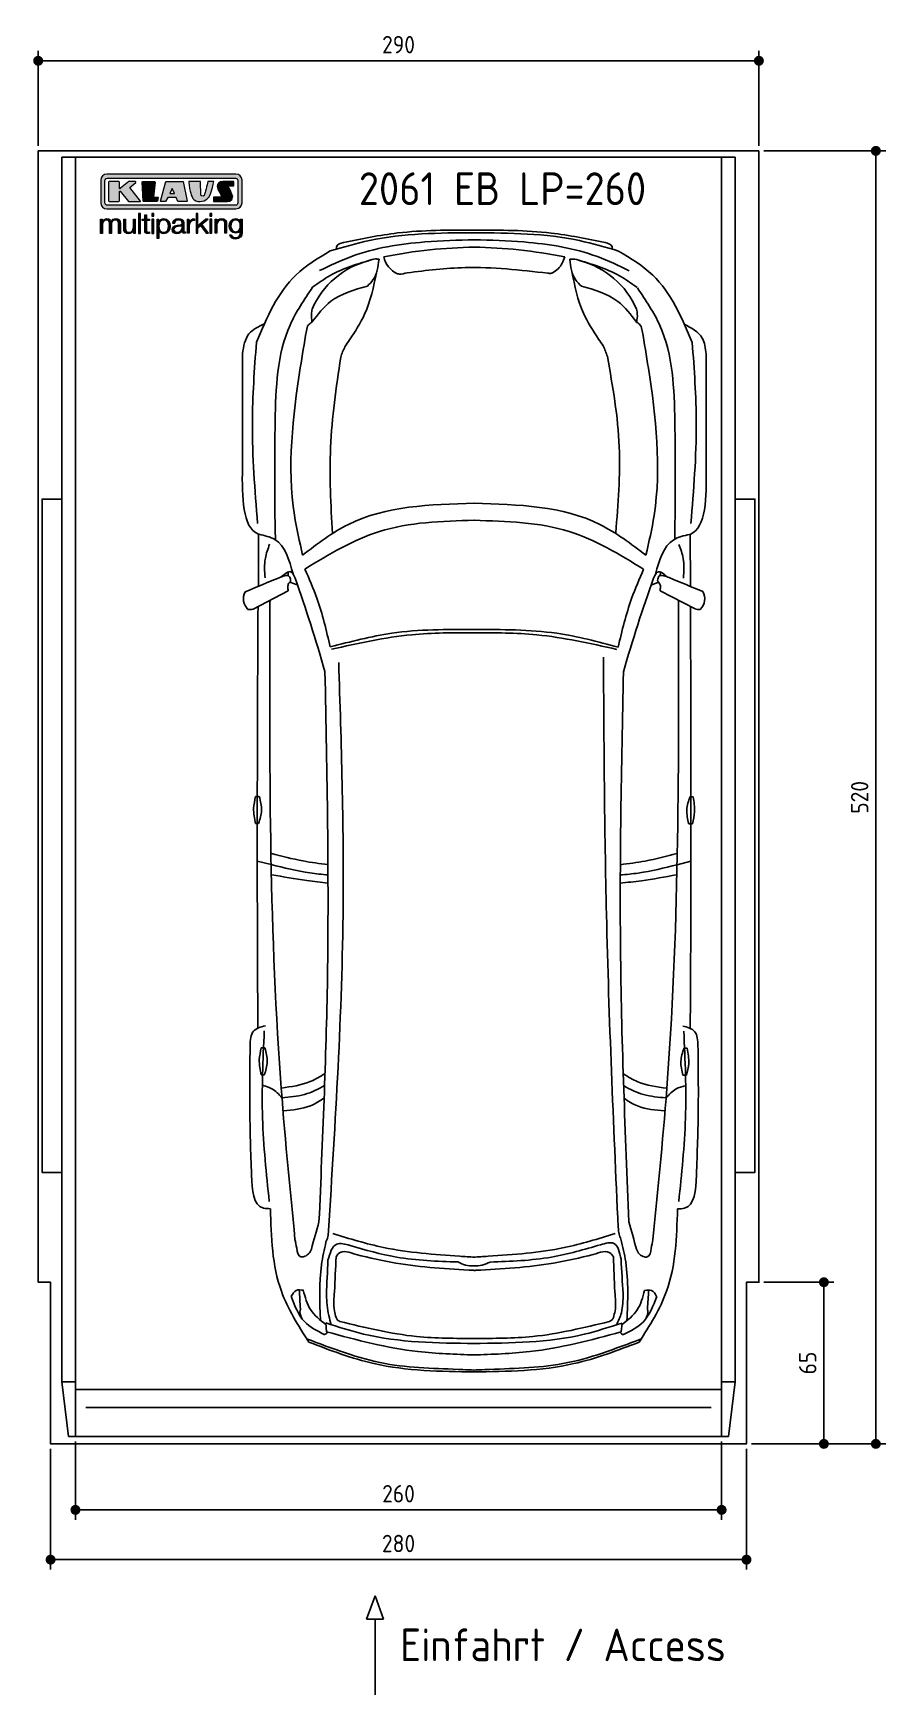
# Model space of a CAD drawing. Header units: millimetres. Extents: x -20 to 3411, y -1009 to 5673.
import ezdxf

# ---------------------------------------------------------------- set-up
doc = ezdxf.new("R2010")
doc.units = ezdxf.units.MM
for name, color, linetype in [('4', 3, 'Continuous'), ('5', 3, 'Continuous'), ('Car', 10, 'Continuous'), ('Logo', 7, 'Continuous')]:
    doc.layers.add(name, color=color, linetype=linetype)
doc.styles.get("Standard").update_dxf_attribs({"font": 'ISOCP.SHX'})
doc.dimstyles.new('GEN-ISO', dxfattribs={"dimscale": 20, "dimtxt": 3.5, "dimasz": 2, "dimexe": 2, "dimexo": 1, "dimgap": 1.5, "dimtad": 1, "dimdec": 1, "dimdsep": 46, "dimtxsty": 'STANDARD', "dimblk": 'PUNKT', "dimcen": 2, "dimclrd": 256, "dimclre": 256, "dimclrt": 2, "dimadec": 0, "dimazin": 0, "dimtp": 0.1, "dimtm": 0.1, "dimtfac": 0.71, "dimtdec": 1, "dimtmove": 2, "dimatfit": 3, "dimldrblk": 'PUNKT', "dimfxl": 1, "dimtolj": 1, "dimarcsym": 0})

msp = doc.modelspace()

# ---------------------------------------------------------------- texts
for s, height, p in [('2061 EB LP=260', 132, (1290.22, 4981.72)), ('Einfahrt / Access', 131.25, (1456.02, -873.98))]:
    msp.add_text(s, height=height).set_placement(p)

# ---------------------------------------------------------------- blocks, each defined once
blk = doc.blocks.new('PUNKT')
at = {"layer": '4', "color": 0, "linetype": 'ByBlock'}
blk.add_line((-0.5, 0), (-1, 0), dxfattribs=at)
at = {"layer": '4', "color": 0, "linetype": 'ByBlock', "const_width": 0.5}
blk.add_lwpolyline([(-0.25, 0, 1), (0.25, 0, 1)], format="xyb", close=True, dxfattribs=at)
blk = doc.blocks.new('*D3')
at = {"layer": '5', "lineweight": -2}
for p, q in [((0, 5220), (0, 5602.1)), ((40, 5562.1), (2860, 5562.1)), ((2900, 5220), (2900, 5602.1))]:
    blk.add_line(p, q, dxfattribs=at)
at = {"layer": 'DEFPOINTS', "color": 0}
for p in [(2900, 5562.1), (0, 5200), (2900, 5200)]:
    blk.add_point(p, dxfattribs=at)
at = {"layer": '5', "lineweight": -2, "xscale": 40, "yscale": 40, "zscale": 40, "rotation": 180}
blk.add_blockref('PUNKT', (0, 5562.1), dxfattribs=at)
at = {"layer": '5', "lineweight": -2, "xscale": 40, "yscale": 40, "zscale": 40}
blk.add_blockref('PUNKT', (2900, 5562.1), dxfattribs=at)
at = {"layer": '5', "color": 2, "insert": (1450, 5627.1), "char_height": 70, "attachment_point": 5}
blk.add_mtext('290', dxfattribs=at)
blk = doc.blocks.new('*D4')
at = {"layer": '5', "lineweight": -2}
for p, q in [((50, -20), (50, -505.7)), ((2850, -20), (2850, -505.7)), ((90, -465.7), (2810, -465.7))]:
    blk.add_line(p, q, dxfattribs=at)
at = {"layer": 'DEFPOINTS', "color": 0}
for p in [(50, 0), (2850, 0), (2850, -465.7)]:
    blk.add_point(p, dxfattribs=at)
at = {"layer": '5', "lineweight": -2, "xscale": 40, "yscale": 40, "zscale": 40, "rotation": 180}
blk.add_blockref('PUNKT', (50, -465.7), dxfattribs=at)
at = {"layer": '5', "lineweight": -2, "xscale": 40, "yscale": 40, "zscale": 40}
blk.add_blockref('PUNKT', (2850, -465.7), dxfattribs=at)
at = {"layer": '5', "color": 2, "insert": (1450, -400.7), "char_height": 70, "attachment_point": 5}
blk.add_mtext('280', dxfattribs=at)
blk = doc.blocks.new('*D5')
at = {"layer": '5', "lineweight": -2}
for p, q in [((150, 10), (150, -305.5)), ((2750, 10), (2750, -305.5)), ((190, -265.5), (2710, -265.5))]:
    blk.add_line(p, q, dxfattribs=at)
at = {"layer": 'DEFPOINTS', "color": 0}
for p in [(150, 30), (2750, 30), (2750, -265.5)]:
    blk.add_point(p, dxfattribs=at)
at = {"layer": '5', "lineweight": -2, "xscale": 40, "yscale": 40, "zscale": 40, "rotation": 180}
blk.add_blockref('PUNKT', (150, -265.5), dxfattribs=at)
at = {"layer": '5', "lineweight": -2, "xscale": 40, "yscale": 40, "zscale": 40}
blk.add_blockref('PUNKT', (2750, -265.5), dxfattribs=at)
at = {"layer": '5', "color": 2, "insert": (1450, -200.5), "char_height": 70, "attachment_point": 5}
blk.add_mtext('260', dxfattribs=at)
blk = doc.blocks.new('*D6')
at = {"layer": '5', "lineweight": -2}
for p, q in [((2920, 5200), (3410.6, 5200)), ((3370.6, 40), (3370.6, 5160)), ((2870, 0), (3410.6, 0))]:
    blk.add_line(p, q, dxfattribs=at)
at = {"layer": 'DEFPOINTS', "color": 0}
for p in [(2900, 5200), (3370.6, 5200), (2850, 0)]:
    blk.add_point(p, dxfattribs=at)
at = {"layer": '5', "lineweight": -2, "xscale": 40, "yscale": 40, "zscale": 40}
for p, rotation in [((3370.6, 5200), 90), ((3370.6, 0), 270)]:
    blk.add_blockref('PUNKT', p, dxfattribs=dict(at, rotation=rotation))
at = {"layer": '5', "color": 2, "insert": (3305.6, 2600), "char_height": 70, "attachment_point": 5, "rotation": 90}
blk.add_mtext('\\A1;520', dxfattribs=at)
blk = doc.blocks.new('*D7')
at = {"layer": '5', "lineweight": -2}
for p, q in [((2920, 650), (3201.5, 650)), ((3161.5, 40), (3161.5, 610)), ((2870, 0), (3201.5, 0))]:
    blk.add_line(p, q, dxfattribs=at)
at = {"layer": 'DEFPOINTS', "color": 0}
for p in [(2900, 650), (3161.5, 650), (2850, 0)]:
    blk.add_point(p, dxfattribs=at)
at = {"layer": '5', "lineweight": -2, "xscale": 40, "yscale": 40, "zscale": 40}
for p, rotation in [((3161.5, 650), 90), ((3161.5, 0), 270)]:
    blk.add_blockref('PUNKT', p, dxfattribs=dict(at, rotation=rotation))
at = {"layer": '5', "color": 2, "insert": (3096.5, 325), "char_height": 70, "attachment_point": 5, "rotation": 90}
blk.add_mtext('\\A1;65', dxfattribs=at)
blk = doc.blocks.new('KLAUS')
at = {"layer": 'Logo'}
h = blk.add_hatch(color=8, dxfattribs=at)
h.dxf.hatch_style = 2
edge = h.paths.add_edge_path()
edge.add_spline(control_points=[(3.6, 29.09), (2.88, 29.09), (2.3, 28.51), (2.3, 27.8), (2.3, 27.8), (2.3, 16.11), (2.3, 16.11), (2.3, 15.39), (2.88, 14.81), (3.6, 14.81), (3.6, 14.81), (71.16, 14.81), (71.16, 14.81), (71.88, 14.81), (72.46, 15.39), (72.46, 16.11), (72.46, 16.11), (72.46, 27.8), (72.46, 27.8), (72.46, 28.51), (71.88, 29.09), (71.16, 29.09), (71.16, 29.09), (3.6, 29.09), (3.6, 29.09), (3.6, 29.09), (3.6, 29.09), (3.6, 29.09)], knot_values=[0, 0, 0, 0, 1, 1, 1, 2, 2, 2, 3, 3, 3, 4, 4, 4, 5, 5, 5, 6, 6, 6, 7, 7, 7, 8, 8, 8, 9, 9, 9, 9], degree=3, periodic=0)
edge = h.paths.add_edge_path()
edge.add_spline(control_points=[(3.35, 31.23), (3.35, 31.23), (71.47, 31.23), (71.47, 31.23), (73.26, 31.23), (74.71, 29.77), (74.71, 27.99), (74.71, 27.99), (74.71, 16.17), (74.71, 16.17), (74.71, 14.38), (73.26, 12.93), (71.47, 12.93), (71.47, 12.93), (3.35, 12.93), (3.35, 12.93), (1.56, 12.93), (0.11, 14.38), (0.11, 16.17), (0.11, 16.17), (0.11, 27.99), (0.11, 27.99), (0.11, 29.77), (1.56, 31.23), (3.35, 31.23), (3.35, 31.23), (3.35, 31.23), (3.35, 31.23)], knot_values=[0, 0, 0, 0, 1, 1, 1, 2, 2, 2, 3, 3, 3, 4, 4, 4, 5, 5, 5, 6, 6, 6, 7, 7, 7, 8, 8, 8, 9, 9, 9, 9], degree=3, periodic=0)
h = blk.add_hatch(color=8, dxfattribs=at)
h.dxf.hatch_style = 2
edge = h.paths.add_edge_path()
edge.add_spline(control_points=[(4.5, 27.33), (4.5, 27.33), (9.7, 27.33), (9.7, 27.33), (9.84, 27.33), (9.96, 27.22), (9.96, 27.08), (9.96, 27.08), (9.96, 23.69), (9.96, 23.69), (9.96, 23.69), (9.94, 23.64), (10.04, 23.59), (10.14, 23.53), (10.2, 23.57), (10.2, 23.57), (10.2, 23.57), (10.51, 23.75), (10.51, 23.75), (10.51, 23.75), (14.94, 27.33), (14.94, 27.33), (14.94, 27.33), (18.41, 27.33), (18.41, 27.33), (18.41, 27.33), (18.49, 27.33), (18.56, 27.2), (18.65, 27.04), (18.53, 26.91), (18.53, 26.91), (18.53, 26.91), (15.49, 24.11), (15.49, 24.11), (15.49, 24.11), (21.14, 17.06), (21.14, 17.06), (21.14, 17.06), (21.13, 16.91), (21.13, 16.91), (21.08, 16.84), (20.99, 16.82), (20.99, 16.82), (20.99, 16.82), (14.7, 16.82), (14.7, 16.82), (14.7, 16.82), (10.26, 22.17), (10.26, 22.17), (10.26, 22.17), (10.19, 22.24), (10.08, 22.21), (9.97, 22.18), (9.96, 22.11), (9.96, 22.11), (9.96, 22.11), (9.96, 17.08), (9.96, 17.08), (9.96, 16.94), (9.84, 16.82), (9.7, 16.82), (9.7, 16.82), (4.5, 16.82), (4.5, 16.82), (4.36, 16.82), (4.25, 16.94), (4.25, 17.08), (4.25, 17.08), (4.25, 27.08), (4.25, 27.08), (4.25, 27.22), (4.36, 27.33), (4.5, 27.33), (4.5, 27.33), (4.5, 27.33), (4.5, 27.33)], knot_values=[0, 0, 0, 0, 1, 1, 1, 2, 2, 2, 3, 3, 3, 4, 4, 4, 5, 5, 5, 6, 6, 6, 7, 7, 7, 8, 8, 8, 9, 9, 9, 10, 10, 10, 11, 11, 11, 12, 12, 12, 13, 13, 13, 14, 14, 14, 15, 15, 15, 16, 16, 16, 17, 17, 17, 18, 18, 18, 19, 19, 19, 20, 20, 20, 21, 21, 21, 22, 22, 22, 23, 23, 23, 24, 24, 24, 25, 25, 25, 25], degree=3, periodic=0)
h = blk.add_hatch(color=8, dxfattribs=at)
h.dxf.hatch_style = 2
h.paths.add_polyline_path([(22.42, 17.06), (21.97, 27.15), (22.24, 27.33), (28.55, 27.33), (28.86, 26.97), (28.01, 19.08), (30.26, 19.07), (30.44, 18.95), (30.08, 16.95), (29.49, 16.82), (22.6, 16.82)])
h = blk.add_hatch(color=8, dxfattribs=at)
h.paths.add_polyline_path([(36.52, 21.01), (38.93, 21.01), (37.87, 23.57)])
h.paths.add_polyline_path([(34.52, 27.33), (43.65, 27.33), (45.76, 16.94), (45.57, 16.82), (40.83, 16.82), (39.89, 18.95), (35.42, 18.95), (34.27, 16.82), (31.78, 16.82), (31.66, 17)])
h = blk.add_hatch(color=8, dxfattribs=at)
h.dxf.hatch_style = 2
edge = h.paths.add_edge_path()
edge.add_spline(control_points=[(52.69, 27.32), (52.69, 27.32), (52.88, 20.14), (52.88, 20.14), (53.01, 19.89), (53.2, 19.77), (53.43, 19.71), (53.91, 19.59), (54.43, 19.57), (54.64, 20.03), (55.23, 21.34), (56.27, 25.45), (56.6, 27.33), (56.6, 27.33), (59.77, 27.33), (59.77, 27.33), (58.77, 23.9), (58.56, 16.82), (52.63, 16.76), (48.72, 16.72), (48.01, 19.35), (47.27, 22.24), (46.89, 23.68), (46.54, 27.33), (46.54, 27.33), (46.54, 27.33), (52.69, 27.32), (52.69, 27.32), (52.69, 27.32), (52.69, 27.32), (52.69, 27.32)], knot_values=[0, 0, 0, 0, 1, 1, 1, 2, 2, 2, 3, 3, 3, 4, 4, 4, 5, 5, 5, 6, 6, 6, 7, 7, 7, 8, 8, 8, 9, 9, 9, 10, 10, 10, 10], degree=3, periodic=0)
h = blk.add_hatch(color=8, dxfattribs=at)
h.dxf.hatch_style = 2
edge = h.paths.add_edge_path()
edge.add_spline(control_points=[(64.46, 27.33), (64.46, 27.33), (70.31, 27.33), (70.31, 27.33), (70.31, 26.52), (70.31, 26.02), (70.31, 25.12), (70.31, 25.12), (67.3, 25.12), (67.3, 25.12), (67.24, 25.04), (67.25, 25.11), (67.25, 24.91), (67.25, 24.88), (69.73, 20.38), (69.73, 19.57), (69.73, 16.4), (67.22, 16.81), (65.9, 16.82), (65.9, 16.82), (59.59, 16.82), (59.59, 16.82), (59.59, 17.76), (59.59, 18.23), (59.59, 19.14), (59.59, 19.14), (63.75, 19.14), (63.75, 19.14), (63.82, 19.22), (63.81, 19.11), (63.81, 19.31), (63.81, 20.32), (61.58, 23.06), (61.58, 24.63), (61.58, 26.33), (62.83, 27.34), (64.46, 27.33), (64.46, 27.33), (64.46, 27.33), (64.46, 27.33)], knot_values=[0, 0, 0, 0, 1, 1, 1, 2, 2, 2, 3, 3, 3, 4, 4, 4, 5, 5, 5, 6, 6, 6, 7, 7, 7, 8, 8, 8, 9, 9, 9, 10, 10, 10, 11, 11, 11, 12, 12, 12, 13, 13, 13, 13], degree=3, periodic=0)
h = blk.add_hatch(color=30, dxfattribs=at)
h.dxf.hatch_style = 2
h.paths.add_polyline_path([(20.07, 0), (20.99, 0), (20.99, 10.45), (20.07, 10.45)])
h = blk.add_hatch(color=30, dxfattribs=at)
h.dxf.hatch_style = 2
edge = h.paths.add_edge_path()
edge.add_spline(control_points=[(24.22, 9.82), (24.22, 9.82), (23.3, 9.82), (23.3, 9.82), (23.3, 9.82), (23.3, 7.55), (23.3, 7.55), (23.3, 7.55), (21.98, 7.55), (21.98, 7.55), (21.98, 7.55), (21.98, 6.78), (21.98, 6.78), (21.98, 6.78), (23.3, 6.78), (23.3, 6.78), (23.3, 6.78), (23.3, 1.61), (23.3, 1.61), (23.28, 0.32), (23.71, -0.09), (24.94, -0.09), (25.22, -0.09), (25.48, -0.06), (25.76, -0.06), (25.76, -0.06), (25.76, 0.73), (25.76, 0.73), (25.5, 0.7), (25.23, 0.69), (24.97, 0.69), (24.31, 0.73), (24.22, 1.08), (24.22, 1.68), (24.22, 1.68), (24.22, 6.78), (24.22, 6.78), (24.22, 6.78), (25.76, 6.78), (25.76, 6.78), (25.76, 6.78), (25.76, 7.55), (25.76, 7.55), (25.76, 7.55), (24.22, 7.55), (24.22, 7.55), (24.22, 7.55), (24.22, 9.82), (24.22, 9.82), (24.22, 9.82), (24.22, 9.82), (24.22, 9.82)], knot_values=[0, 0, 0, 0, 1, 1, 1, 2, 2, 2, 3, 3, 3, 4, 4, 4, 5, 5, 5, 6, 6, 6, 7, 7, 7, 8, 8, 8, 9, 9, 9, 10, 10, 10, 11, 11, 11, 12, 12, 12, 13, 13, 13, 14, 14, 14, 15, 15, 15, 16, 16, 16, 17, 17, 17, 17], degree=3, periodic=0)
h = blk.add_hatch(color=30, dxfattribs=at)
h.paths.add_polyline_path([(27.1, 0), (28.03, 0), (28.03, 7.55), (27.1, 7.55)])
h.paths.add_polyline_path([(27.1, 8.98), (28.03, 8.98), (28.03, 10.45), (27.1, 10.45)])
h = blk.add_hatch(color=30, dxfattribs=at)
h.dxf.hatch_style = 2
h.paths.add_polyline_path([(50.4, 0), (51.32, 0), (51.32, 2.87), (52.82, 4.11), (55.8, 0), (56.96, 0), (53.52, 4.76), (56.74, 7.55), (55.51, 7.55), (51.32, 3.89), (51.32, 10.45), (50.4, 10.45)])
h = blk.add_hatch(color=30, dxfattribs=at)
h.paths.add_polyline_path([(57.74, 0), (58.66, 0), (58.66, 7.55), (57.74, 7.55)])
h.paths.add_polyline_path([(57.74, 8.98), (58.66, 8.98), (58.66, 10.45), (57.74, 10.45)])
h = blk.add_hatch(color=30, dxfattribs=at)
h.dxf.hatch_style = 2
edge = h.paths.add_edge_path()
edge.add_spline(control_points=[(0, 0), (0, 0), (0.92, 0), (0.92, 0), (0.92, 0), (0.92, 4.22), (0.92, 4.22), (0.94, 5.8), (1.58, 7), (3.18, 7), (4.35, 7), (4.77, 6.15), (4.76, 5.12), (4.76, 5.12), (4.76, 0), (4.76, 0), (4.76, 0), (5.68, 0), (5.68, 0), (5.68, 0), (5.68, 4.27), (5.68, 4.27), (5.68, 5.68), (6.14, 7), (7.73, 7), (9.05, 7), (9.52, 6.32), (9.52, 5.08), (9.52, 5.08), (9.52, 0), (9.52, 0), (9.52, 0), (10.44, 0), (10.44, 0), (10.44, 0), (10.44, 5.12), (10.44, 5.12), (10.44, 6.91), (9.59, 7.77), (7.94, 7.77), (6.94, 7.77), (5.99, 7.29), (5.54, 6.3), (5.26, 7.29), (4.36, 7.77), (3.37, 7.77), (2.17, 7.77), (1.38, 7.19), (0.89, 6.28), (0.89, 6.28), (0.85, 6.28), (0.85, 6.28), (0.85, 6.28), (0.85, 7.55), (0.85, 7.55), (0.85, 7.55), (0, 7.55), (0, 7.55), (0, 7.55), (0, 0), (0, 0), (0, 0), (0, 0), (0, 0)], knot_values=[0, 0, 0, 0, 1, 1, 1, 2, 2, 2, 3, 3, 3, 4, 4, 4, 5, 5, 5, 6, 6, 6, 7, 7, 7, 8, 8, 8, 9, 9, 9, 10, 10, 10, 11, 11, 11, 12, 12, 12, 13, 13, 13, 14, 14, 14, 15, 15, 15, 16, 16, 16, 17, 17, 17, 18, 18, 18, 19, 19, 19, 20, 20, 20, 21, 21, 21, 21], degree=3, periodic=0)
h = blk.add_hatch(color=30, dxfattribs=at)
h.dxf.hatch_style = 2
edge = h.paths.add_edge_path()
edge.add_spline(control_points=[(18.31, 7.55), (18.31, 7.55), (17.39, 7.55), (17.39, 7.55), (17.39, 7.55), (17.39, 3.59), (17.39, 3.59), (17.39, 2.05), (16.7, 0.56), (15.12, 0.56), (13.66, 0.56), (13.15, 1.27), (13.1, 2.64), (13.1, 2.64), (13.1, 7.55), (13.1, 7.55), (13.1, 7.55), (12.18, 7.55), (12.18, 7.55), (12.18, 7.55), (12.18, 2.65), (12.18, 2.65), (12.18, 0.89), (12.93, -0.22), (14.83, -0.22), (15.96, -0.22), (16.95, 0.35), (17.44, 1.36), (17.44, 1.36), (17.47, 1.36), (17.47, 1.36), (17.47, 1.36), (17.47, 0), (17.47, 0), (17.47, 0), (18.31, 0), (18.31, 0), (18.31, 0), (18.31, 7.55), (18.31, 7.55), (18.31, 7.55), (18.31, 7.55), (18.31, 7.55)], knot_values=[0, 0, 0, 0, 1, 1, 1, 2, 2, 2, 3, 3, 3, 4, 4, 4, 5, 5, 5, 6, 6, 6, 7, 7, 7, 8, 8, 8, 9, 9, 9, 10, 10, 10, 11, 11, 11, 12, 12, 12, 13, 13, 13, 14, 14, 14, 14], degree=3, periodic=0)
h = blk.add_hatch(color=30, dxfattribs=at)
edge = h.paths.add_edge_path()
edge.add_spline(control_points=[(35.84, 3.78), (35.84, 2.21), (35.12, 0.56), (33.37, 0.56), (31.4, 0.56), (30.72, 2.21), (30.72, 3.78), (30.72, 5.49), (31.33, 7), (33.37, 7), (35.12, 7), (35.84, 5.34), (35.84, 3.78), (35.84, 3.78), (35.84, 3.78), (35.84, 3.78)], knot_values=[0, 0, 0, 0, 1, 1, 1, 2, 2, 2, 3, 3, 3, 4, 4, 4, 5, 5, 5, 5], degree=3, periodic=0)
edge = h.paths.add_edge_path()
edge.add_spline(control_points=[(29.79, -2.8), (29.79, -2.8), (30.72, -2.8), (30.72, -2.8), (30.72, -2.8), (30.72, 1.43), (30.72, 1.43), (30.72, 1.43), (30.74, 1.43), (30.74, 1.43), (31.14, 0.35), (32.24, -0.22), (33.37, -0.22), (35.66, -0.22), (36.76, 1.64), (36.76, 3.78), (36.76, 5.91), (35.66, 7.77), (33.37, 7.77), (32.15, 7.77), (31.1, 7.14), (30.67, 6.12), (30.67, 6.12), (30.64, 6.12), (30.64, 6.12), (30.64, 6.12), (30.64, 7.55), (30.64, 7.55), (30.64, 7.55), (29.79, 7.55), (29.79, 7.55), (29.79, 7.55), (29.79, -2.8), (29.79, -2.8), (29.79, -2.8), (29.79, -2.8), (29.79, -2.8)], knot_values=[0, 0, 0, 0, 1, 1, 1, 2, 2, 2, 3, 3, 3, 4, 4, 4, 5, 5, 5, 6, 6, 6, 7, 7, 7, 8, 8, 8, 9, 9, 9, 10, 10, 10, 11, 11, 11, 12, 12, 12, 12], degree=3, periodic=0)
h = blk.add_hatch(color=30, dxfattribs=at)
edge = h.paths.add_edge_path()
edge.add_spline(control_points=[(43.03, 2.93), (43.04, 1.45), (41.8, 0.56), (40.39, 0.56), (39.53, 0.56), (38.71, 1.13), (38.71, 2.05), (38.71, 3.53), (40.66, 3.51), (42.22, 3.79), (42.47, 3.84), (42.88, 3.91), (43, 4.13), (43, 4.13), (43.03, 4.13), (43.03, 4.13), (43.03, 4.13), (43.03, 2.93), (43.03, 2.93), (43.03, 2.93), (43.03, 2.93), (43.03, 2.93)], knot_values=[0, 0, 0, 0, 1, 1, 1, 2, 2, 2, 3, 3, 3, 4, 4, 4, 5, 5, 5, 6, 6, 6, 7, 7, 7, 7], degree=3, periodic=0)
edge = h.paths.add_edge_path()
edge.add_spline(control_points=[(39.03, 5.24), (39.06, 6.47), (39.91, 7), (41.05, 7), (42.14, 7), (43.03, 6.69), (43.03, 5.45), (43.03, 4.61), (42.6, 4.51), (41.84, 4.42), (39.85, 4.19), (37.79, 4.11), (37.79, 1.99), (37.79, 0.47), (38.93, -0.22), (40.32, -0.22), (41.77, -0.22), (42.43, 0.34), (43.07, 1.32), (43.07, 1.32), (43.1, 1.32), (43.1, 1.32), (43.1, 0.53), (43.25, 0), (44.19, 0), (44.43, 0), (44.58, 0.01), (44.79, 0.06), (44.79, 0.06), (44.79, 0.83), (44.79, 0.83), (44.71, 0.81), (44.6, 0.78), (44.49, 0.78), (44.13, 0.78), (43.95, 0.98), (43.95, 1.33), (43.95, 1.33), (43.95, 5.34), (43.95, 5.34), (43.95, 7.36), (42.5, 7.77), (41.17, 7.77), (39.44, 7.77), (38.2, 7.01), (38.11, 5.24), (38.11, 5.24), (39.03, 5.24), (39.03, 5.24), (39.03, 5.24), (39.03, 5.24), (39.03, 5.24)], knot_values=[0, 0, 0, 0, 1, 1, 1, 2, 2, 2, 3, 3, 3, 4, 4, 4, 5, 5, 5, 6, 6, 6, 7, 7, 7, 8, 8, 8, 9, 9, 9, 10, 10, 10, 11, 11, 11, 12, 12, 12, 13, 13, 13, 14, 14, 14, 15, 15, 15, 16, 16, 16, 17, 17, 17, 17], degree=3, periodic=0)
h = blk.add_hatch(color=30, dxfattribs=at)
h.dxf.hatch_style = 2
edge = h.paths.add_edge_path()
edge.add_spline(control_points=[(45.79, 0), (45.79, 0), (46.71, 0), (46.71, 0), (46.71, 0), (46.71, 4.03), (46.71, 4.03), (46.71, 5.59), (47.85, 6.82), (49.52, 6.73), (49.52, 6.73), (49.52, 7.66), (49.52, 7.66), (48.16, 7.72), (47.14, 7), (46.67, 5.78), (46.67, 5.78), (46.64, 5.78), (46.64, 5.78), (46.64, 5.78), (46.64, 7.55), (46.64, 7.55), (46.64, 7.55), (45.79, 7.55), (45.79, 7.55), (45.79, 7.55), (45.79, 0), (45.79, 0), (45.79, 0), (45.79, 0), (45.79, 0)], knot_values=[0, 0, 0, 0, 1, 1, 1, 2, 2, 2, 3, 3, 3, 4, 4, 4, 5, 5, 5, 6, 6, 6, 7, 7, 7, 8, 8, 8, 9, 9, 9, 10, 10, 10, 10], degree=3, periodic=0)
h = blk.add_hatch(color=30, dxfattribs=at)
h.dxf.hatch_style = 2
edge = h.paths.add_edge_path()
edge.add_spline(control_points=[(60.41, 0), (60.41, 0), (61.33, 0), (61.33, 0), (61.33, 0), (61.33, 4.41), (61.33, 4.41), (61.36, 5.89), (62.24, 7), (63.7, 7), (65.2, 7), (65.62, 6.02), (65.62, 4.71), (65.62, 4.71), (65.62, 0), (65.62, 0), (65.62, 0), (66.54, 0), (66.54, 0), (66.54, 0), (66.54, 4.86), (66.54, 4.86), (66.54, 6.66), (65.9, 7.77), (63.78, 7.77), (62.71, 7.77), (61.7, 7.16), (61.36, 6.25), (61.36, 6.25), (61.33, 6.25), (61.33, 6.25), (61.33, 6.25), (61.33, 7.55), (61.33, 7.55), (61.33, 7.55), (60.41, 7.55), (60.41, 7.55), (60.41, 7.55), (60.41, 0), (60.41, 0), (60.41, 0), (60.41, 0), (60.41, 0)], knot_values=[0, 0, 0, 0, 1, 1, 1, 2, 2, 2, 3, 3, 3, 4, 4, 4, 5, 5, 5, 6, 6, 6, 7, 7, 7, 8, 8, 8, 9, 9, 9, 10, 10, 10, 11, 11, 11, 12, 12, 12, 13, 13, 13, 14, 14, 14, 14], degree=3, periodic=0)
h = blk.add_hatch(color=30, dxfattribs=at)
edge = h.paths.add_edge_path()
edge.add_spline(control_points=[(71.32, 0.86), (69.62, 0.86), (68.83, 2.34), (68.83, 3.86), (68.83, 5.43), (69.56, 7), (71.32, 7), (73.06, 7), (73.75, 5.34), (73.75, 3.86), (73.75, 2.33), (72.91, 0.86), (71.32, 0.86), (71.32, 0.86), (71.32, 0.86), (71.32, 0.86)], knot_values=[0, 0, 0, 0, 1, 1, 1, 2, 2, 2, 3, 3, 3, 4, 4, 4, 5, 5, 5, 5], degree=3, periodic=0)
edge = h.paths.add_edge_path()
edge.add_spline(control_points=[(74.67, 7.55), (74.67, 7.55), (73.75, 7.55), (73.75, 7.55), (73.75, 7.55), (73.75, 6.25), (73.75, 6.25), (73.75, 6.25), (73.72, 6.25), (73.72, 6.25), (73.35, 7.09), (72.41, 7.77), (71.32, 7.77), (69.13, 7.77), (67.9, 6.05), (67.9, 3.97), (67.9, 1.82), (68.9, 0.09), (71.32, 0.09), (72.4, 0.09), (73.29, 0.72), (73.72, 1.64), (73.72, 1.64), (73.75, 1.64), (73.75, 1.64), (73.75, 1.64), (73.75, 0.61), (73.75, 0.61), (73.75, -1.23), (73.01, -2.24), (71.32, -2.24), (70.29, -2.24), (69.31, -1.85), (69.1, -0.73), (69.1, -0.73), (68.18, -0.73), (68.18, -0.73), (68.31, -2.34), (69.81, -3.02), (71.32, -3.02), (73.79, -3.02), (74.65, -1.64), (74.67, 0.61), (74.67, 0.61), (74.67, 7.55), (74.67, 7.55), (74.67, 7.55), (74.67, 7.55), (74.67, 7.55)], knot_values=[0, 0, 0, 0, 1, 1, 1, 2, 2, 2, 3, 3, 3, 4, 4, 4, 5, 5, 5, 6, 6, 6, 7, 7, 7, 8, 8, 8, 9, 9, 9, 10, 10, 10, 11, 11, 11, 12, 12, 12, 13, 13, 13, 14, 14, 14, 15, 15, 15, 16, 16, 16, 16], degree=3, periodic=0)
at = {"layer": 'Logo', "lineweight": 0}
for points in [[(22.42, 17.06), (21.97, 27.15), (22.24, 27.33), (28.55, 27.33), (28.86, 26.97), (28.01, 19.08), (30.26, 19.07), (30.44, 18.95), (30.08, 16.95), (29.49, 16.82), (22.6, 16.82), (22.42, 17.06), (22.42, 17.06)], [(34.52, 27.33), (43.65, 27.33), (45.76, 16.94), (45.57, 16.82), (40.83, 16.82), (39.89, 18.95), (35.42, 18.95), (34.27, 16.82), (31.78, 16.82), (31.66, 17), (34.52, 27.33), (34.52, 27.33)], [(36.52, 21.01), (38.93, 21.01), (37.87, 23.57), (36.52, 21.01), (36.52, 21.01)], [(20.07, 0), (20.99, 0), (20.99, 10.45), (20.07, 10.45), (20.07, 0), (20.07, 0)], [(27.1, 8.98), (28.03, 8.98), (28.03, 10.45), (27.1, 10.45), (27.1, 8.98), (27.1, 8.98)], [(50.4, 0), (51.32, 0), (51.32, 2.87), (52.82, 4.11), (55.8, 0), (56.96, 0), (53.52, 4.76), (56.74, 7.55), (55.51, 7.55), (51.32, 3.89), (51.32, 10.45), (50.4, 10.45), (50.4, 0), (50.4, 0)], [(57.74, 8.98), (58.66, 8.98), (58.66, 10.45), (57.74, 10.45), (57.74, 8.98), (57.74, 8.98)], [(27.1, 0), (28.03, 0), (28.03, 7.55), (27.1, 7.55), (27.1, 0), (27.1, 0)], [(57.74, 0), (58.66, 0), (58.66, 7.55), (57.74, 7.55), (57.74, 0), (57.74, 0)]]:
    blk.add_lwpolyline(points, dxfattribs=at)
for points, knots in [([(3.35, 31.23), (3.35, 31.23), (71.47, 31.23), (71.47, 31.23), (73.26, 31.23), (74.71, 29.77), (74.71, 27.99), (74.71, 27.99), (74.71, 16.17), (74.71, 16.17), (74.71, 14.38), (73.26, 12.93), (71.47, 12.93), (71.47, 12.93), (3.35, 12.93), (3.35, 12.93), (1.56, 12.93), (0.11, 14.38), (0.11, 16.17), (0.11, 16.17), (0.11, 27.99), (0.11, 27.99), (0.11, 29.77), (1.56, 31.23), (3.35, 31.23), (3.35, 31.23), (3.35, 31.23), (3.35, 31.23)], [0, 0, 0, 0, 1, 1, 1, 2, 2, 2, 3, 3, 3, 4, 4, 4, 5, 5, 5, 6, 6, 6, 7, 7, 7, 8, 8, 8, 9, 9, 9, 9]), ([(3.6, 29.09), (2.88, 29.09), (2.3, 28.51), (2.3, 27.8), (2.3, 27.8), (2.3, 16.11), (2.3, 16.11), (2.3, 15.39), (2.88, 14.81), (3.6, 14.81), (3.6, 14.81), (71.16, 14.81), (71.16, 14.81), (71.88, 14.81), (72.46, 15.39), (72.46, 16.11), (72.46, 16.11), (72.46, 27.8), (72.46, 27.8), (72.46, 28.51), (71.88, 29.09), (71.16, 29.09), (71.16, 29.09), (3.6, 29.09), (3.6, 29.09), (3.6, 29.09), (3.6, 29.09), (3.6, 29.09)], [0, 0, 0, 0, 1, 1, 1, 2, 2, 2, 3, 3, 3, 4, 4, 4, 5, 5, 5, 6, 6, 6, 7, 7, 7, 8, 8, 8, 9, 9, 9, 9]), ([(4.5, 27.33), (4.5, 27.33), (9.7, 27.33), (9.7, 27.33), (9.84, 27.33), (9.96, 27.22), (9.96, 27.08), (9.96, 27.08), (9.96, 23.69), (9.96, 23.69), (9.96, 23.69), (9.94, 23.64), (10.04, 23.59), (10.14, 23.53), (10.2, 23.57), (10.2, 23.57), (10.2, 23.57), (10.51, 23.75), (10.51, 23.75), (10.51, 23.75), (14.94, 27.33), (14.94, 27.33), (14.94, 27.33), (18.41, 27.33), (18.41, 27.33), (18.41, 27.33), (18.49, 27.33), (18.56, 27.2), (18.65, 27.04), (18.53, 26.91), (18.53, 26.91), (18.53, 26.91), (15.49, 24.11), (15.49, 24.11), (15.49, 24.11), (21.14, 17.06), (21.14, 17.06), (21.14, 17.06), (21.13, 16.91), (21.13, 16.91), (21.08, 16.84), (20.99, 16.82), (20.99, 16.82), (20.99, 16.82), (14.7, 16.82), (14.7, 16.82), (14.7, 16.82), (10.26, 22.17), (10.26, 22.17), (10.26, 22.17), (10.19, 22.24), (10.08, 22.21), (9.97, 22.18), (9.96, 22.11), (9.96, 22.11), (9.96, 22.11), (9.96, 17.08), (9.96, 17.08), (9.96, 16.94), (9.84, 16.82), (9.7, 16.82), (9.7, 16.82), (4.5, 16.82), (4.5, 16.82), (4.36, 16.82), (4.25, 16.94), (4.25, 17.08), (4.25, 17.08), (4.25, 27.08), (4.25, 27.08), (4.25, 27.22), (4.36, 27.33), (4.5, 27.33), (4.5, 27.33), (4.5, 27.33), (4.5, 27.33)], [0, 0, 0, 0, 1, 1, 1, 2, 2, 2, 3, 3, 3, 4, 4, 4, 5, 5, 5, 6, 6, 6, 7, 7, 7, 8, 8, 8, 9, 9, 9, 10, 10, 10, 11, 11, 11, 12, 12, 12, 13, 13, 13, 14, 14, 14, 15, 15, 15, 16, 16, 16, 17, 17, 17, 18, 18, 18, 19, 19, 19, 20, 20, 20, 21, 21, 21, 22, 22, 22, 23, 23, 23, 24, 24, 24, 25, 25, 25, 25]), ([(52.69, 27.32), (52.69, 27.32), (52.88, 20.14), (52.88, 20.14), (53.01, 19.89), (53.2, 19.77), (53.43, 19.71), (53.91, 19.59), (54.43, 19.57), (54.64, 20.03), (55.23, 21.34), (56.27, 25.45), (56.6, 27.33), (56.6, 27.33), (59.77, 27.33), (59.77, 27.33), (58.77, 23.9), (58.56, 16.82), (52.63, 16.76), (48.72, 16.72), (48.01, 19.35), (47.27, 22.24), (46.89, 23.68), (46.54, 27.33), (46.54, 27.33), (46.54, 27.33), (52.69, 27.32), (52.69, 27.32), (52.69, 27.32), (52.69, 27.32), (52.69, 27.32)], [0, 0, 0, 0, 1, 1, 1, 2, 2, 2, 3, 3, 3, 4, 4, 4, 5, 5, 5, 6, 6, 6, 7, 7, 7, 8, 8, 8, 9, 9, 9, 10, 10, 10, 10]), ([(64.46, 27.33), (64.46, 27.33), (70.31, 27.33), (70.31, 27.33), (70.31, 26.52), (70.31, 26.02), (70.31, 25.12), (70.31, 25.12), (67.3, 25.12), (67.3, 25.12), (67.24, 25.04), (67.25, 25.11), (67.25, 24.91), (67.25, 24.88), (69.73, 20.38), (69.73, 19.57), (69.73, 16.4), (67.22, 16.81), (65.9, 16.82), (65.9, 16.82), (59.59, 16.82), (59.59, 16.82), (59.59, 17.76), (59.59, 18.23), (59.59, 19.14), (59.59, 19.14), (63.75, 19.14), (63.75, 19.14), (63.82, 19.22), (63.81, 19.11), (63.81, 19.31), (63.81, 20.32), (61.58, 23.06), (61.58, 24.63), (61.58, 26.33), (62.83, 27.34), (64.46, 27.33), (64.46, 27.33), (64.46, 27.33), (64.46, 27.33)], [0, 0, 0, 0, 1, 1, 1, 2, 2, 2, 3, 3, 3, 4, 4, 4, 5, 5, 5, 6, 6, 6, 7, 7, 7, 8, 8, 8, 9, 9, 9, 10, 10, 10, 11, 11, 11, 12, 12, 12, 13, 13, 13, 13]), ([(24.22, 9.82), (24.22, 9.82), (23.3, 9.82), (23.3, 9.82), (23.3, 9.82), (23.3, 7.55), (23.3, 7.55), (23.3, 7.55), (21.98, 7.55), (21.98, 7.55), (21.98, 7.55), (21.98, 6.78), (21.98, 6.78), (21.98, 6.78), (23.3, 6.78), (23.3, 6.78), (23.3, 6.78), (23.3, 1.61), (23.3, 1.61), (23.28, 0.32), (23.71, -0.09), (24.94, -0.09), (25.22, -0.09), (25.48, -0.06), (25.76, -0.06), (25.76, -0.06), (25.76, 0.73), (25.76, 0.73), (25.5, 0.7), (25.23, 0.69), (24.97, 0.69), (24.31, 0.73), (24.22, 1.08), (24.22, 1.68), (24.22, 1.68), (24.22, 6.78), (24.22, 6.78), (24.22, 6.78), (25.76, 6.78), (25.76, 6.78), (25.76, 6.78), (25.76, 7.55), (25.76, 7.55), (25.76, 7.55), (24.22, 7.55), (24.22, 7.55), (24.22, 7.55), (24.22, 9.82), (24.22, 9.82), (24.22, 9.82), (24.22, 9.82), (24.22, 9.82)], [0, 0, 0, 0, 1, 1, 1, 2, 2, 2, 3, 3, 3, 4, 4, 4, 5, 5, 5, 6, 6, 6, 7, 7, 7, 8, 8, 8, 9, 9, 9, 10, 10, 10, 11, 11, 11, 12, 12, 12, 13, 13, 13, 14, 14, 14, 15, 15, 15, 16, 16, 16, 17, 17, 17, 17]), ([(0, 0), (0, 0), (0.92, 0), (0.92, 0), (0.92, 0), (0.92, 4.22), (0.92, 4.22), (0.94, 5.8), (1.58, 7), (3.18, 7), (4.35, 7), (4.77, 6.15), (4.76, 5.12), (4.76, 5.12), (4.76, 0), (4.76, 0), (4.76, 0), (5.68, 0), (5.68, 0), (5.68, 0), (5.68, 4.27), (5.68, 4.27), (5.68, 5.68), (6.14, 7), (7.73, 7), (9.05, 7), (9.52, 6.32), (9.52, 5.08), (9.52, 5.08), (9.52, 0), (9.52, 0), (9.52, 0), (10.44, 0), (10.44, 0), (10.44, 0), (10.44, 5.12), (10.44, 5.12), (10.44, 6.91), (9.59, 7.77), (7.94, 7.77), (6.94, 7.77), (5.99, 7.29), (5.54, 6.3), (5.26, 7.29), (4.36, 7.77), (3.37, 7.77), (2.17, 7.77), (1.38, 7.19), (0.89, 6.28), (0.89, 6.28), (0.85, 6.28), (0.85, 6.28), (0.85, 6.28), (0.85, 7.55), (0.85, 7.55), (0.85, 7.55), (0, 7.55), (0, 7.55), (0, 7.55), (0, 0), (0, 0), (0, 0), (0, 0), (0, 0)], [0, 0, 0, 0, 1, 1, 1, 2, 2, 2, 3, 3, 3, 4, 4, 4, 5, 5, 5, 6, 6, 6, 7, 7, 7, 8, 8, 8, 9, 9, 9, 10, 10, 10, 11, 11, 11, 12, 12, 12, 13, 13, 13, 14, 14, 14, 15, 15, 15, 16, 16, 16, 17, 17, 17, 18, 18, 18, 19, 19, 19, 20, 20, 20, 21, 21, 21, 21]), ([(18.31, 7.55), (18.31, 7.55), (17.39, 7.55), (17.39, 7.55), (17.39, 7.55), (17.39, 3.59), (17.39, 3.59), (17.39, 2.05), (16.7, 0.56), (15.12, 0.56), (13.66, 0.56), (13.15, 1.27), (13.1, 2.64), (13.1, 2.64), (13.1, 7.55), (13.1, 7.55), (13.1, 7.55), (12.18, 7.55), (12.18, 7.55), (12.18, 7.55), (12.18, 2.65), (12.18, 2.65), (12.18, 0.89), (12.93, -0.22), (14.83, -0.22), (15.96, -0.22), (16.95, 0.35), (17.44, 1.36), (17.44, 1.36), (17.47, 1.36), (17.47, 1.36), (17.47, 1.36), (17.47, 0), (17.47, 0), (17.47, 0), (18.31, 0), (18.31, 0), (18.31, 0), (18.31, 7.55), (18.31, 7.55), (18.31, 7.55), (18.31, 7.55), (18.31, 7.55)], [0, 0, 0, 0, 1, 1, 1, 2, 2, 2, 3, 3, 3, 4, 4, 4, 5, 5, 5, 6, 6, 6, 7, 7, 7, 8, 8, 8, 9, 9, 9, 10, 10, 10, 11, 11, 11, 12, 12, 12, 13, 13, 13, 14, 14, 14, 14]), ([(29.79, -2.8), (29.79, -2.8), (30.72, -2.8), (30.72, -2.8), (30.72, -2.8), (30.72, 1.43), (30.72, 1.43), (30.72, 1.43), (30.74, 1.43), (30.74, 1.43), (31.14, 0.35), (32.24, -0.22), (33.37, -0.22), (35.66, -0.22), (36.76, 1.64), (36.76, 3.78), (36.76, 5.91), (35.66, 7.77), (33.37, 7.77), (32.15, 7.77), (31.1, 7.14), (30.67, 6.12), (30.67, 6.12), (30.64, 6.12), (30.64, 6.12), (30.64, 6.12), (30.64, 7.55), (30.64, 7.55), (30.64, 7.55), (29.79, 7.55), (29.79, 7.55), (29.79, 7.55), (29.79, -2.8), (29.79, -2.8), (29.79, -2.8), (29.79, -2.8), (29.79, -2.8)], [0, 0, 0, 0, 1, 1, 1, 2, 2, 2, 3, 3, 3, 4, 4, 4, 5, 5, 5, 6, 6, 6, 7, 7, 7, 8, 8, 8, 9, 9, 9, 10, 10, 10, 11, 11, 11, 12, 12, 12, 12]), ([(35.84, 3.78), (35.84, 2.21), (35.12, 0.56), (33.37, 0.56), (31.4, 0.56), (30.72, 2.21), (30.72, 3.78), (30.72, 5.49), (31.33, 7), (33.37, 7), (35.12, 7), (35.84, 5.34), (35.84, 3.78), (35.84, 3.78), (35.84, 3.78), (35.84, 3.78)], [0, 0, 0, 0, 1, 1, 1, 2, 2, 2, 3, 3, 3, 4, 4, 4, 5, 5, 5, 5]), ([(39.03, 5.24), (39.06, 6.47), (39.91, 7), (41.05, 7), (42.14, 7), (43.03, 6.69), (43.03, 5.45), (43.03, 4.61), (42.6, 4.51), (41.84, 4.42), (39.85, 4.19), (37.79, 4.11), (37.79, 1.99), (37.79, 0.47), (38.93, -0.22), (40.32, -0.22), (41.77, -0.22), (42.43, 0.34), (43.07, 1.32), (43.07, 1.32), (43.1, 1.32), (43.1, 1.32), (43.1, 0.53), (43.25, 0), (44.19, 0), (44.43, 0), (44.58, 0.01), (44.79, 0.06), (44.79, 0.06), (44.79, 0.83), (44.79, 0.83), (44.71, 0.81), (44.6, 0.78), (44.49, 0.78), (44.13, 0.78), (43.95, 0.98), (43.95, 1.33), (43.95, 1.33), (43.95, 5.34), (43.95, 5.34), (43.95, 7.36), (42.5, 7.77), (41.17, 7.77), (39.44, 7.77), (38.2, 7.01), (38.11, 5.24), (38.11, 5.24), (39.03, 5.24), (39.03, 5.24), (39.03, 5.24), (39.03, 5.24), (39.03, 5.24)], [0, 0, 0, 0, 1, 1, 1, 2, 2, 2, 3, 3, 3, 4, 4, 4, 5, 5, 5, 6, 6, 6, 7, 7, 7, 8, 8, 8, 9, 9, 9, 10, 10, 10, 11, 11, 11, 12, 12, 12, 13, 13, 13, 14, 14, 14, 15, 15, 15, 16, 16, 16, 17, 17, 17, 17]), ([(43.03, 2.93), (43.04, 1.45), (41.8, 0.56), (40.39, 0.56), (39.53, 0.56), (38.71, 1.13), (38.71, 2.05), (38.71, 3.53), (40.66, 3.51), (42.22, 3.79), (42.47, 3.84), (42.88, 3.91), (43, 4.13), (43, 4.13), (43.03, 4.13), (43.03, 4.13), (43.03, 4.13), (43.03, 2.93), (43.03, 2.93), (43.03, 2.93), (43.03, 2.93), (43.03, 2.93)], [0, 0, 0, 0, 1, 1, 1, 2, 2, 2, 3, 3, 3, 4, 4, 4, 5, 5, 5, 6, 6, 6, 7, 7, 7, 7]), ([(45.79, 0), (45.79, 0), (46.71, 0), (46.71, 0), (46.71, 0), (46.71, 4.03), (46.71, 4.03), (46.71, 5.59), (47.85, 6.82), (49.52, 6.73), (49.52, 6.73), (49.52, 7.66), (49.52, 7.66), (48.16, 7.72), (47.14, 7), (46.67, 5.78), (46.67, 5.78), (46.64, 5.78), (46.64, 5.78), (46.64, 5.78), (46.64, 7.55), (46.64, 7.55), (46.64, 7.55), (45.79, 7.55), (45.79, 7.55), (45.79, 7.55), (45.79, 0), (45.79, 0), (45.79, 0), (45.79, 0), (45.79, 0)], [0, 0, 0, 0, 1, 1, 1, 2, 2, 2, 3, 3, 3, 4, 4, 4, 5, 5, 5, 6, 6, 6, 7, 7, 7, 8, 8, 8, 9, 9, 9, 10, 10, 10, 10]), ([(60.41, 0), (60.41, 0), (61.33, 0), (61.33, 0), (61.33, 0), (61.33, 4.41), (61.33, 4.41), (61.36, 5.89), (62.24, 7), (63.7, 7), (65.2, 7), (65.62, 6.02), (65.62, 4.71), (65.62, 4.71), (65.62, 0), (65.62, 0), (65.62, 0), (66.54, 0), (66.54, 0), (66.54, 0), (66.54, 4.86), (66.54, 4.86), (66.54, 6.66), (65.9, 7.77), (63.78, 7.77), (62.71, 7.77), (61.7, 7.16), (61.36, 6.25), (61.36, 6.25), (61.33, 6.25), (61.33, 6.25), (61.33, 6.25), (61.33, 7.55), (61.33, 7.55), (61.33, 7.55), (60.41, 7.55), (60.41, 7.55), (60.41, 7.55), (60.41, 0), (60.41, 0), (60.41, 0), (60.41, 0), (60.41, 0)], [0, 0, 0, 0, 1, 1, 1, 2, 2, 2, 3, 3, 3, 4, 4, 4, 5, 5, 5, 6, 6, 6, 7, 7, 7, 8, 8, 8, 9, 9, 9, 10, 10, 10, 11, 11, 11, 12, 12, 12, 13, 13, 13, 14, 14, 14, 14]), ([(74.67, 7.55), (74.67, 7.55), (73.75, 7.55), (73.75, 7.55), (73.75, 7.55), (73.75, 6.25), (73.75, 6.25), (73.75, 6.25), (73.72, 6.25), (73.72, 6.25), (73.35, 7.09), (72.41, 7.77), (71.32, 7.77), (69.13, 7.77), (67.9, 6.05), (67.9, 3.97), (67.9, 1.82), (68.9, 0.09), (71.32, 0.09), (72.4, 0.09), (73.29, 0.72), (73.72, 1.64), (73.72, 1.64), (73.75, 1.64), (73.75, 1.64), (73.75, 1.64), (73.75, 0.61), (73.75, 0.61), (73.75, -1.23), (73.01, -2.24), (71.32, -2.24), (70.29, -2.24), (69.31, -1.85), (69.1, -0.73), (69.1, -0.73), (68.18, -0.73), (68.18, -0.73), (68.31, -2.34), (69.81, -3.02), (71.32, -3.02), (73.79, -3.02), (74.65, -1.64), (74.67, 0.61), (74.67, 0.61), (74.67, 7.55), (74.67, 7.55), (74.67, 7.55), (74.67, 7.55), (74.67, 7.55)], [0, 0, 0, 0, 1, 1, 1, 2, 2, 2, 3, 3, 3, 4, 4, 4, 5, 5, 5, 6, 6, 6, 7, 7, 7, 8, 8, 8, 9, 9, 9, 10, 10, 10, 11, 11, 11, 12, 12, 12, 13, 13, 13, 14, 14, 14, 15, 15, 15, 16, 16, 16, 16]), ([(71.32, 0.86), (69.62, 0.86), (68.83, 2.34), (68.83, 3.86), (68.83, 5.43), (69.56, 7), (71.32, 7), (73.06, 7), (73.75, 5.34), (73.75, 3.86), (73.75, 2.33), (72.91, 0.86), (71.32, 0.86), (71.32, 0.86), (71.32, 0.86), (71.32, 0.86)], [0, 0, 0, 0, 1, 1, 1, 2, 2, 2, 3, 3, 3, 4, 4, 4, 5, 5, 5, 5])]:
    blk.add_open_spline(points, degree=3, knots=knots, dxfattribs=at)

# ---------------------------------------------------------------- dimensions: what is measured, and where the dimension line sits
at = {"layer": '5'}
for base, p1, p2, picture, middle in [((2900, 5562.06), (0, 5200), (2900, 5200), '*D3', (1450, 5627.06)), ((2850, -465.66), (50, 0), (2850, 0), '*D4', (1450, -400.65)), ((2750, -265.52), (150, 30), (2750, 30), '*D5', (1450, -200.51))]:
    dim = msp.add_linear_dim(base=base, p1=p1, p2=p2, dimstyle='GEN-ISO', override={"dimlfac": 0.1, "dimtolj": 0}, dxfattribs=at)
    dim.commit()
    dim.dimension.update_dxf_attribs({"geometry": picture, "text_midpoint": middle})
for base, p2, picture, middle in [((3370.6, 5200), (2900, 5200), '*D6', (3305.6, 2600)), ((3161.5, 650), (2900, 650), '*D7', (3096.5, 325))]:
    dim = msp.add_linear_dim(base=base, p1=(2850, 0), p2=p2, angle=270, dimstyle='GEN-ISO', override={"dimlfac": 0.1}, dxfattribs=at)
    dim.commit()
    dim.dimension.update_dxf_attribs({"geometry": picture, "text_midpoint": middle})

# ---------------------------------------------------------------- linework, layer by layer
for p, q in [((2750, 5174.91), (150, 5174.91)), ((122.5, 30), (95, 250)), ((150, 250), (95, 250)), ((150, 218), (2750, 218)), ((2750, 250), (2805, 250)), ((2777.5, 30), (2805, 250)), ((1355.61, -611.7), (1321.1, -704.41)), ((1355.61, -611.7), (1390.11, -704.41)), ((1321.1, -704.41), (1390.11, -704.41)), ((1355.61, -704.41), (1355.61, -1009.04))]:
    msp.add_line(p, q)
msp.add_lwpolyline([(2900, 5200), (2850, 5200), (2850, 5200), (50, 5200), (50, 5200), (0, 5200), (0, 650), (50, 650), (50, 0), (2850, 0), (2850, 650), (2900, 650)], close=True)
for points in [[(95, 5174.91), (150, 5174.91), (150, 30), (122.5, 30)], [(95, 250), (95, 5174.91)], [(150, 30), (2750, 30), (2750, 5174.91)], [(150, 5174.91), (150, 30)], [(2805, 5174.91), (2750, 5174.91), (2750, 30), (2777.5, 30)], [(2805, 250), (2805, 5174.91)], [(95, 3799.63), (16, 3799.63), (16, 1091.5), (95, 1091.5)], [(2805, 3799.63), (2884, 3799.63), (2884, 1091.5), (2805, 1091.5)], [(2707.98, 146.19), (1600, 146.19), (192.02, 146.19)]]:
    msp.add_lwpolyline(points)
at = {"layer": 'Car'}
for p, q in [((953.33, 3677.62), (954.3, 3635.56)), ((2562.03, 3675.14), (2562.41, 3639.14)), ((885.98, 3451.03), (886.13, 3658.47)), ((2625.2, 3449.51), (2623.23, 3657.73)), ((1005.76, 3491.55), (1005.35, 3506.33)), ((2503.37, 3490.92), (2504.07, 3505.94)), ((865.25, 3357.08), (1005.23, 3430.24)), ((1012.99, 3466.04), (1041.9, 3455)), ((2496.21, 3465.41), (2466.26, 3454)), ((2642.93, 3357.56), (2502.96, 3430.72)), ((937.39, 2329.67), (881.61, 2343.66)), ((2570.85, 2328.98), (2626.64, 2342.92)), ((1157.24, 486.45), (1160.4, 450.72)), ((2349.44, 485.94), (2346.25, 450.22))]:
    msp.add_line(p, q, dxfattribs=at)
for points in [[(874.78, 2603.05), (889.76, 2603.05)], [(2622.3, 2602.59), (2635.24, 2602.34)], [(887.13, 2494.49), (874.2, 2494.49)], [(2632.6, 2493.81), (2617.63, 2494.1)], [(897.68, 1592.11), (912.66, 1592.11)], [(2598.52, 1590.92), (2611.45, 1590.68)], [(910.04, 1483.55), (897.1, 1483.55)], [(2608.82, 1482.15), (2593.84, 1482.43)]]:
    msp.add_lwpolyline(points, dxfattribs=at)
for centre, radius, start, end in [((1413.96, 4429.35), 339.38, 104.395412, 156.685449), ((1483.96, 4792.47), 94.99, 191.223172, 245.902527), ((2096.06, 4429.06), 339.38, 23.265934, 75.55597), ((-4804.85, 1403.07), 6197.21, 15.945352, 19.596216), ((8312.3, 1397.51), 6197.21, 160.355167, 164.006031), ((884.2, 3398.3), 58.46, 150.817705, 226.897983), ((2623.98, 3398.78), 58.46, 313.102017, 29.182295), ((850.81, 3410.86), 55.62, 263.234726, 285.089572), ((2657.37, 3411.33), 55.62, 254.910428, 276.765274)]:
    msp.add_arc(centre, radius, start, end, dxfattribs=at)
for points, knots in [([(1229.2, 4831.76), (1301.32, 4846.44), (1474.53, 4881.7), (1651.49, 4881.32), (1754.77, 4881.1)], [0, 0, 0, 0, 220.2894534, 529.0699843, 529.0699843, 529.0699843, 529.0699843]), ([(2281.17, 4831.31), (2209.06, 4846.05), (2035.88, 4881.46), (1858.92, 4881.23), (1755.63, 4881.1)], [0, 0, 0, 0, 220.2894534, 529.0699843, 529.0699843, 529.0699843, 529.0699843]), ([(1132.35, 4718.37), (1174.51, 4738.61), (1307.56, 4802.5), (1522.35, 4835.98), (1688.9, 4840.75), (1755.08, 4842.65)], [0, 0, 0, 0, 139.9486404, 441.7007564, 640.6521216, 640.6521216, 640.6521216, 640.6521216]), ([(1754.99, 4870.94), (1612.64, 4869.78), (1415.47, 4868.16), (1227.37, 4812.83), (1175.08, 4797.44)], [0, 0, 0, 0, 423.4928418, 586.5833763, 586.5833763, 586.5833763, 586.5833763]), ([(1200.99, 4805.05), (1200.7, 4808.36), (1199.36, 4823.28), (1216.14, 4828.05), (1229.2, 4831.76)], [0, 0, 0, 0, 9.4355672, 42.5072931, 42.5072931, 42.5072931, 42.5072931]), ([(1390.78, 4773.98), (1452.42, 4784.9), (1572.97, 4806.24), (1695.3, 4810.66), (1755.09, 4812.82)], [0, 0, 0, 0, 187.5262556, 366.7655398, 366.7655398, 366.7655398, 366.7655398]), ([(2119.53, 4773.67), (2057.91, 4784.64), (1937.38, 4806.09), (1815.04, 4810.61), (1755.26, 4812.82)], [0, 0, 0, 0, 187.5262556, 366.7655398, 366.7655398, 366.7655398, 366.7655398]), ([(2377.92, 4717.84), (2335.78, 4738.12), (2202.78, 4802.12), (1988.02, 4835.79), (1821.47, 4840.7), (1755.29, 4842.65)], [0, 0, 0, 0, 139.9486404, 441.7007564, 640.6521216, 640.6521216, 640.6521216, 640.6521216]), ([(1755.41, 4870.94), (1897.76, 4869.66), (2094.93, 4867.87), (2282.97, 4812.38), (2335.26, 4796.95)], [0, 0, 0, 0, 423.4928418, 586.5833763, 586.5833763, 586.5833763, 586.5833763]), ([(2309.35, 4804.58), (2309.65, 4807.89), (2311, 4822.81), (2294.22, 4827.59), (2281.17, 4831.31)], [0, 0, 0, 0, 9.4355672, 42.5072931, 42.5072931, 42.5072931, 42.5072931]), ([(1175.08, 4797.44), (1126.11, 4767.99), (985.95, 4683.71), (920.63, 4530.33), (878.13, 4430.54)], [0, 0, 0, 0, 168.365537, 481.9023638, 481.9023638, 481.9023638, 481.9023638]), ([(1349.25, 4764.36), (1288.93, 4746.61), (1201.21, 4720.8), (1127.23, 4668.13), (1104.13, 4651.68)], [0, 0, 0, 0, 186.5227216, 271.2276863, 271.2276863, 271.2276863, 271.2276863]), ([(1324.5, 4656.3), (1332.7, 4664.12), (1362.17, 4692.23), (1367.53, 4733.98), (1371.39, 4764.12)], [0, 0, 0, 0, 33.4316052, 120.1693208, 120.1693208, 120.1693208, 120.1693208]), ([(1371.39, 4764.12), (1366.68, 4764.78), (1352.4, 4766.76), (1338.74, 4761.56), (1329.59, 4758.07)], [0, 0, 0, 0, 14.1183333, 42.7794359, 42.7794359, 42.7794359, 42.7794359]), ([(2119.53, 4773.67), (2112.44, 4755.91), (2101.81, 4729.3), (2078.01, 4714.46), (2070.1, 4709.52)], [0, 0, 0, 0, 55.1960491, 82.6743953, 82.6743953, 82.6743953, 82.6743953]), ([(2138.92, 4763.8), (2143.63, 4764.45), (2157.91, 4766.42), (2171.57, 4761.2), (2180.71, 4757.71)], [0, 0, 0, 0, 14.1183333, 42.7794359, 42.7794359, 42.7794359, 42.7794359]), ([(2185.71, 4655.94), (2177.52, 4663.76), (2148.08, 4691.9), (2142.76, 4733.66), (2138.92, 4763.8)], [0, 0, 0, 0, 33.4316052, 120.1693208, 120.1693208, 120.1693208, 120.1693208]), ([(2164.76, 4763.14), (2225.08, 4745.39), (2312.8, 4719.59), (2386.78, 4666.91), (2409.88, 4650.47)], [0, 0, 0, 0, 186.5227216, 271.2276863, 271.2276863, 271.2276863, 271.2276863]), ([(2335.26, 4796.95), (2384.2, 4767.46), (2524.29, 4683.06), (2589.48, 4529.62), (2631.89, 4429.79)], [0, 0, 0, 0, 168.365537, 481.9023638, 481.9023638, 481.9023638, 481.9023638]), ([(1253, 4439.73), (1275.06, 4473.47), (1329.22, 4556.27), (1349.57, 4653.52), (1361.64, 4711.15)], [0, 0, 0, 0, 120.0031783, 294.5713116, 294.5713116, 294.5713116, 294.5713116]), ([(1445.17, 4705.76), (1447.87, 4705.27), (1461.17, 4702.89), (1474.44, 4706.62), (1485.03, 4709.6)], [0, 0, 0, 0, 8.1607931, 40.3357332, 40.3357332, 40.3357332, 40.3357332]), ([(1485.03, 4709.6), (1562.49, 4718.97), (1750.97, 4741.78), (1939.95, 4720.55), (2051.26, 4708.04)], [0, 0, 0, 0, 233.3943149, 567.891299, 567.891299, 567.891299, 567.891299]), ([(2070.1, 4709.52), (2068.16, 4708.74), (2062.16, 4706.32), (2055.66, 4707.34), (2051.26, 4708.04)], [0, 0, 0, 0, 6.2040973, 19.1847556, 19.1847556, 19.1847556, 19.1847556]), ([(2254.63, 4442.95), (2232.5, 4476.66), (2178.24, 4559.31), (2158.98, 4656.74), (2147.57, 4714.43)], [0, 0, 0, 0, 120.0031783, 294.2157687, 294.2157687, 294.2157687, 294.2157687]), ([(1104.13, 4651.68), (1070.73, 4602.23), (963.52, 4443.45), (949.97, 4094.29), (952.17, 3821.34), (953.33, 3677.62)], [0, 0, 0, 0, 177.0434798, 568.3902132, 1003.585748, 1003.585748, 1003.585748, 1003.585748]), ([(1101.71, 4510.89), (1125.23, 4541.71), (1181.58, 4615.55), (1271.89, 4641.3), (1324.5, 4656.3)], [0, 0, 0, 0, 113.6549716, 272.306786, 272.306786, 272.306786, 272.306786]), ([(2408.38, 4510.34), (2384.89, 4541.18), (2328.6, 4615.07), (2238.32, 4640.89), (2185.71, 4655.94)], [0, 0, 0, 0, 113.6549716, 272.306786, 272.306786, 272.306786, 272.306786]), ([(2411.23, 4649.2), (2444.62, 4599.74), (2551.83, 4440.96), (2565.38, 4091.8), (2563.18, 3818.85), (2562.03, 3675.14)], [0, 0, 0, 0, 177.0434798, 568.3902132, 1003.585748, 1003.585748, 1003.585748, 1003.585748]), ([(1101.71, 4510.89), (1100.19, 4521.68), (1097.7, 4539.37), (1101, 4556.85), (1102.29, 4563.67)], [0, 0, 0, 0, 32.3883593, 53.0782664, 53.0782664, 53.0782664, 53.0782664]), ([(2408.38, 4510.34), (2409.91, 4521.13), (2412.42, 4538.81), (2409.13, 4556.3), (2407.84, 4563.11)], [0, 0, 0, 0, 32.3883593, 53.0782664, 53.0782664, 53.0782664, 53.0782664]), ([(910.16, 4504.18), (886.49, 4493.14), (835.86, 4469.51), (826.94, 4413.8), (822.19, 4384.13)], [0, 0, 0, 0, 73.7718993, 157.8289351, 157.8289351, 157.8289351, 157.8289351]), ([(1079.24, 4476.16), (1080.86, 4484.87), (1083.64, 4499.83), (1096.38, 4507.63), (1101.71, 4510.89)], [0, 0, 0, 0, 25.0784399, 43.1020179, 43.1020179, 43.1020179, 43.1020179]), ([(2430.83, 4475.59), (2429.22, 4484.29), (2426.45, 4499.26), (2413.71, 4507.07), (2408.38, 4510.34)], [0, 0, 0, 0, 25.0784399, 43.1020179, 43.1020179, 43.1020179, 43.1020179]), ([(2599.12, 4503.34), (2628.3, 4487.69), (2678.18, 4460.94), (2684.98, 4406.1), (2687.8, 4383.34)], [0, 0, 0, 0, 92.1890334, 157.5803825, 157.5803825, 157.5803825, 157.5803825]), ([(878.13, 4430.54), (870.18, 4322.09), (852.37, 4079.22), (872.04, 3836.38), (882.92, 3701.98)], [0, 0, 0, 0, 325.7557226, 729.5213164, 729.5213164, 729.5213164, 729.5213164]), ([(1064.11, 3574.55), (1051.77, 3627.68), (994.64, 3873.76), (1029.95, 4182.36), (1070.91, 4426.54), (1079.24, 4476.16)], [0, 0, 0, 0, 163.2605713, 756.2228172, 907.4390255, 907.4390255, 907.4390255, 907.4390255]), ([(1217.23, 4369.78), (1222.22, 4384.32), (1230.82, 4409.41), (1246.44, 4430.76), (1253, 4439.73)], [0, 0, 0, 0, 45.7898489, 78.965923, 78.965923, 78.965923, 78.965923]), ([(2290.41, 4372.99), (2285.42, 4387.54), (2276.82, 4412.62), (2261.2, 4433.98), (2254.63, 4442.95)], [0, 0, 0, 0, 45.7898489, 78.965923, 78.965923, 78.965923, 78.965923]), ([(2445.19, 3573.97), (2457.57, 3627.08), (2514.91, 3873.12), (2479.86, 4181.74), (2439.11, 4425.96), (2430.83, 4475.59)], [0, 0, 0, 0, 163.2605713, 756.2228172, 907.4390255, 907.4390255, 907.4390255, 907.4390255]), ([(2631.89, 4429.79), (2639.75, 4321.34), (2657.35, 4078.45), (2637.48, 3835.64), (2626.48, 3701.25)], [0, 0, 0, 0, 325.7557226, 729.5213164, 729.5213164, 729.5213164, 729.5213164]), ([(1183.88, 3660.59), (1177.72, 3776.08), (1165.04, 4013.55), (1199.52, 4248.88), (1217.23, 4369.78)], [0, 0, 0, 0, 346.0264285, 711.5314729, 711.5314729, 711.5314729, 711.5314729]), ([(2323.76, 3663.81), (2333.38, 3779.34), (2353.18, 4017.11), (2311.72, 4252.15), (2290.41, 4372.99)], [0, 0, 0, 0, 346.2479994, 712.6055914, 712.6055914, 712.6055914, 712.6055914]), ([(1064.11, 3574.55), (1123.94, 3619.96), (1322.2, 3770.42), (1577.2, 3777.67), (1755.25, 3782.73)], [0, 0, 0, 0, 221.9805368, 735.5404903, 735.5404903, 735.5404903, 735.5404903]), ([(2445.19, 3573.97), (2385.4, 3619.42), (2187.27, 3770.05), (1932.27, 3777.52), (1754.22, 3782.73)], [0, 0, 0, 0, 221.9805368, 735.5404903, 735.5404903, 735.5404903, 735.5404903]), ([(1073.06, 3518.12), (1170.36, 3577.19), (1379.28, 3704.02), (1624.33, 3710.61), (1755.26, 3714.12)], [0, 0, 0, 0, 335.6578726, 720.7665859, 720.7665859, 720.7665859, 720.7665859]), ([(2436.19, 3517.55), (2338.94, 3576.69), (2130.13, 3703.71), (1885.08, 3710.5), (1754.15, 3714.12)], [0, 0, 0, 0, 335.6578726, 720.7665859, 720.7665859, 720.7665859, 720.7665859]), ([(886.13, 3658.47), (886.36, 3658.4), (886.97, 3658.22), (887.61, 3658.2), (888, 3658.18)], [0, 0, 0, 0, 0.7157941, 1.8958435, 1.8958435, 1.8958435, 1.8958435]), ([(888, 3658.18), (911.07, 3653), (987.47, 3635.85), (1009.79, 3554.86), (1025.37, 3498.33)], [0, 0, 0, 0, 67.7242349, 224.3316277, 224.3316277, 224.3316277, 224.3316277]), ([(931.21, 3618.07), (924.37, 3599.41), (908.33, 3555.68), (911.13, 3508.99), (912.73, 3482.23)], [0, 0, 0, 0, 59.065939, 138.3898169, 138.3898169, 138.3898169, 138.3898169]), ([(2621.37, 3657.45), (2598.3, 3652.29), (2521.88, 3635.2), (2499.49, 3554.23), (2483.86, 3497.71)], [0, 0, 0, 0, 67.7242349, 224.3316277, 224.3316277, 224.3316277, 224.3316277]), ([(2578.12, 3617.38), (2584.95, 3598.7), (2600.95, 3554.96), (2598.11, 3508.27), (2596.49, 3481.51)], [0, 0, 0, 0, 59.065939, 138.3898169, 138.3898169, 138.3898169, 138.3898169]), ([(2623.23, 3657.73), (2623, 3657.66), (2622.4, 3657.49), (2621.76, 3657.46), (2621.37, 3657.45)], [0, 0, 0, 0, 0.7157941, 1.8958435, 1.8958435, 1.8958435, 1.8958435]), ([(1015.86, 3471.91), (1014.86, 3478.59), (1011.48, 3501.01), (982.36, 3487.77), (969.22, 3483.23)], [0, 0, 0, 0, 17.6737612, 59.3906544, 59.3906544, 59.3906544, 59.3906544]), ([(1033.41, 3481.55), (1028.54, 3492.67), (1016.57, 3519.98), (992.15, 3498.83), (977.67, 3486.29)], [0, 0, 0, 0, 30.3325988, 74.4848098, 74.4848098, 74.4848098, 74.4848098]), ([(1175.35, 3204.71), (1159.66, 3270.81), (1134.18, 3378.22), (1090.04, 3479.26), (1073.06, 3518.12)], [0, 0, 0, 0, 203.2133467, 330.2395326, 330.2395326, 330.2395326, 330.2395326]), ([(2333.64, 3204.22), (2349.38, 3270.3), (2374.95, 3377.69), (2419.18, 3478.7), (2436.19, 3517.55)], [0, 0, 0, 0, 203.2133467, 330.2395326, 330.2395326, 330.2395326, 330.2395326]), ([(2475.81, 3480.94), (2480.69, 3491.99), (2492.93, 3519.65), (2518.01, 3498.22), (2533.07, 3485.35)], [0, 0, 0, 0, 30.3325988, 75.9562062, 75.9562062, 75.9562062, 75.9562062]), ([(2492.32, 3472.39), (2493.33, 3479.06), (2496.71, 3501.49), (2525.82, 3488.25), (2538.96, 3483.7)], [0, 0, 0, 0, 17.6737612, 59.3906544, 59.3906544, 59.3906544, 59.3906544]), ([(1005.23, 3430.24), (1005.7, 3431.69), (1007.04, 3435.75), (1004.14, 3439.75), (1004.43, 3442.4)], [0, 0, 0, 0, 4.4179874, 12.4309043, 12.4309043, 12.4309043, 12.4309043]), ([(1004.43, 3442.4), (1004.48, 3447.55), (1004.56, 3456.02), (1009.89, 3462.43), (1011.97, 3464.93)], [0, 0, 0, 0, 14.8396852, 24.3889735, 24.3889735, 24.3889735, 24.3889735]), ([(1011.97, 3464.93), (1013.43, 3466.17), (1015.67, 3468.08), (1015.81, 3470.92), (1015.86, 3471.91)], [0, 0, 0, 0, 5.3936357, 8.285754, 8.285754, 8.285754, 8.285754]), ([(2496.21, 3465.41), (2494.75, 3466.65), (2492.52, 3468.55), (2492.37, 3471.4), (2492.32, 3472.39)], [0, 0, 0, 0, 5.3936357, 8.285754, 8.285754, 8.285754, 8.285754]), ([(2503.75, 3442.88), (2503.7, 3448.03), (2503.62, 3456.5), (2498.3, 3462.9), (2496.21, 3465.41)], [0, 0, 0, 0, 14.8396852, 24.3889735, 24.3889735, 24.3889735, 24.3889735]), ([(2502.96, 3430.72), (2502.48, 3432.16), (2501.14, 3436.23), (2504.04, 3440.22), (2503.75, 3442.88)], [0, 0, 0, 0, 4.4179874, 12.4309043, 12.4309043, 12.4309043, 12.4309043]), ([(884.55, 3367.17), (882.74, 3022.44), (880.41, 2454.85), (882.72, 1887.26), (883.93, 1671.48)], [30.2317921, 30.2317921, 30.2317921, 30.2317921, 135.7738464, 200.5104278, 200.5104278, 200.5104278, 200.5104278]), ([(1033.37, 821.7), (1012.05, 1037.97), (928.06, 1890.08), (930.54, 2747.03), (932.39, 3386.48)], [0, 0, 0, 0, 651.7606985, 2567.8765597, 2567.8765597, 2567.8765597, 2567.8765597]), ([(2473.59, 821.09), (2495.09, 1037.35), (2579.81, 1889.38), (2578.05, 2746.34), (2576.75, 3385.78)], [0, 0, 0, 0, 651.7606985, 2567.8765597, 2567.8765597, 2567.8765597, 2567.8765597]), ([(2624.57, 3367.15), (2626.1, 3017.47), (2627.93, 2451.99), (2625.15, 1886.52), (2623.75, 1670.74)], [30.8675023, 30.8675023, 30.8675023, 30.8675023, 135.7738464, 200.5104278, 200.5104278, 200.5104278, 200.5104278]), ([(1175.35, 3204.71), (1257.28, 3226.31), (1447.06, 3276.36), (1643.63, 3275.17), (1755.33, 3274.5)], [0, 0, 0, 0, 253.1812978, 586.4098038, 586.4098038, 586.4098038, 586.4098038]), ([(2333.64, 3204.22), (2251.72, 3225.89), (2061.98, 3276.09), (1865.41, 3275.08), (1753.71, 3274.5)], [0, 0, 0, 0, 253.1812978, 586.4098038, 586.4098038, 586.4098038, 586.4098038]), ([(1180.4, 3195.54), (1287.51, 3219.42), (1477.02, 3261.67), (1670.99, 3262.11), (1755.34, 3262.29)], [0, 0, 0, 0, 327.9588467, 580.2944516, 580.2944516, 580.2944516, 580.2944516]), ([(2328.57, 3195.05), (2221.49, 3219.02), (2032.01, 3261.44), (1838.04, 3262.03), (1753.7, 3262.3)], [0, 0, 0, 0, 327.9588467, 580.2944516, 580.2944516, 580.2944516, 580.2944516]), ([(1168.02, 857.55), (1195.68, 1294.45), (1243.87, 2055.76), (1219.55, 2818.04), (1209.18, 3142.86)], [0, 0, 0, 0, 1312.3473022, 2286.8098626, 2286.8098626, 2286.8098626, 2286.8098626]), ([(2333.59, 869.32), (2314.98, 1288.94), (2281.07, 2053.28), (2276.5, 2818.34), (2274.43, 3163.39)], [0, 0, 0, 0, 1259.9414447, 2295.0149605, 2295.0149605, 2295.0149605, 2295.0149605]), ([(1129.95, 893.46), (1144.41, 1220.69), (1176.99, 1957.74), (1162.16, 2695.41), (1153.91, 3105.57)], [0, 0, 0, 0, 982.4163999, 2212.7413199, 2212.7413199, 2212.7413199, 2212.7413199]), ([(2377.07, 892.93), (2362.29, 1247.93), (2331.59, 1985.06), (2347, 2722.68), (2354.98, 3105.06)], [0, 0, 0, 0, 1065.6485601, 2212.7195413, 2212.7195413, 2212.7195413, 2212.7195413]), ([(874.2, 2494.49), (870.16, 2514.95), (862.99, 2551.31), (871.19, 2587.31), (874.78, 2603.05)], [0, 0, 0, 0, 61.7022745, 109.6273698, 109.6273698, 109.6273698, 109.6273698]), ([(887.13, 2494.49), (892.55, 2512.15), (903.56, 2548.06), (894.41, 2584.52), (889.76, 2603.05)], [0, 0, 0, 0, 54.314538, 110.4477452, 110.4477452, 110.4477452, 110.4477452]), ([(2622.3, 2602.59), (2616.56, 2585.03), (2604.87, 2549.34), (2613.33, 2512.71), (2617.63, 2494.1)], [0, 0, 0, 0, 54.314538, 110.4477452, 110.4477452, 110.4477452, 110.4477452]), ([(2635.24, 2602.34), (2638.89, 2581.81), (2645.37, 2545.32), (2636.49, 2509.48), (2632.6, 2493.81)], [0, 0, 0, 0, 61.7022745, 109.6273698, 109.6273698, 109.6273698, 109.6273698]), ([(1165.63, 2329.7), (1132.34, 2333.59), (1055.09, 2344.17), (979.47, 2363.71), (938.6, 2373.74)], [6.4329915, 6.4329915, 6.4329915, 6.4329915, 16.5424251, 29.8301072, 29.8301072, 29.8301072, 29.8301072]), ([(2342.83, 2329.22), (2376.05, 2333.08), (2453.24, 2343.6), (2528.8, 2363.05), (2569.71, 2373.59)], [6.4540006, 6.4540006, 6.4540006, 6.4540006, 16.5424251, 29.8301072, 29.8301072, 29.8301072, 29.8301072]), ([(1166.05, 2288.25), (1141.73, 2290.22), (1064.61, 2298.08), (989.14, 2316.82), (937.39, 2329.67)], [6.5564591, 6.5564591, 6.5564591, 6.5564591, 13.8699149, 29.8274463, 29.8274463, 29.8274463, 29.8274463]), ([(1166.06, 2255.42), (1137.66, 2258.31), (1061.32, 2266.91), (985.67, 2280.6), (940.01, 2288.86)], [6.6327441, 6.6327441, 6.6327441, 6.6327441, 15.2289071, 29.6828472, 29.6828472, 29.6828472, 29.6828472]), ([(2342.39, 2254.95), (2370.7, 2257.81), (2446.96, 2266.34), (2522.53, 2279.94), (2568.2, 2288.16)], [6.6592474, 6.6592474, 6.6592474, 6.6592474, 15.2289071, 29.6828472, 29.6828472, 29.6828472, 29.6828472]), ([(2342.4, 2287.77), (2366.63, 2289.71), (2443.68, 2297.52), (2519.09, 2316.17), (2570.85, 2328.98)], [6.5803524, 6.5803524, 6.5803524, 6.5803524, 13.8699149, 29.8274463, 29.8274463, 29.8274463, 29.8274463]), ([(914.36, 1681.08), (895.42, 1676.13), (855.25, 1665.63), (853.67, 1623.58), (852.83, 1601.37)], [0, 0, 0, 0, 52.9773642, 112.3150444, 112.3150444, 112.3150444, 112.3150444]), ([(2593.33, 1680.37), (2612.27, 1675.4), (2652.42, 1664.86), (2653.97, 1622.82), (2654.79, 1600.61)], [0, 0, 0, 0, 52.9773642, 112.3150444, 112.3150444, 112.3150444, 112.3150444]), ([(929.74, 974.74), (917.99, 1086.5), (893.98, 1314.77), (904.45, 1544.07), (909.79, 1661.09)], [0, 0, 0, 0, 336.6348432, 687.5082416, 687.5082416, 687.5082416, 687.5082416]), ([(2577.35, 974.04), (2589.2, 1085.8), (2613.4, 1314.04), (2603.13, 1543.35), (2597.89, 1660.37)], [0, 0, 0, 0, 336.6348432, 687.5082416, 687.5082416, 687.5082416, 687.5082416]), ([(852.83, 1601.37), (851.7, 1518.68), (849.32, 1345.15), (855.25, 1171.7), (858.35, 1080.9)], [0, 0, 0, 0, 248.0557509, 520.5632768, 520.5632768, 520.5632768, 520.5632768]), ([(897.1, 1483.55), (893.07, 1504.01), (885.9, 1540.37), (894.1, 1576.37), (897.68, 1592.11)], [0, 0, 0, 0, 61.7022745, 109.6273698, 109.6273698, 109.6273698, 109.6273698]), ([(910.04, 1483.55), (915.45, 1501.21), (926.46, 1537.12), (917.31, 1573.58), (912.66, 1592.11)], [0, 0, 0, 0, 54.314538, 110.4477452, 110.4477452, 110.4477452, 110.4477452]), ([(2598.52, 1590.92), (2592.77, 1573.37), (2581.08, 1537.67), (2589.54, 1501.04), (2593.84, 1482.43)], [0, 0, 0, 0, 54.314538, 110.4477452, 110.4477452, 110.4477452, 110.4477452]), ([(2611.45, 1590.68), (2615.1, 1570.14), (2621.58, 1533.65), (2612.7, 1497.81), (2608.82, 1482.15)], [0, 0, 0, 0, 61.7022745, 109.6273698, 109.6273698, 109.6273698, 109.6273698]), ([(2654.79, 1600.61), (2655.85, 1517.91), (2658.08, 1344.38), (2652.01, 1170.94), (2648.83, 1080.14)], [0, 0, 0, 0, 248.0557509, 520.5632768, 520.5632768, 520.5632768, 520.5632768]), ([(1154.21, 1489.89), (1135.24, 1476.84), (1081.48, 1445.41), (1018.14, 1436.56), (978.41, 1431)], [7.4489286, 7.4489286, 7.4489286, 7.4489286, 14.3334492, 26.2908128, 26.2908128, 26.2908128, 26.2908128]), ([(2354.13, 1488.82), (2372.85, 1475.98), (2426.34, 1444.79), (2489.34, 1435.93), (2529.07, 1430.34)], [7.5476492, 7.5476492, 7.5476492, 7.5476492, 14.3334492, 26.2908128, 26.2908128, 26.2908128, 26.2908128]), ([(980.95, 1392.01), (968.31, 1405.85), (947.17, 1428.98), (917.29, 1437.32), (905.29, 1440.66)], [0, 0, 0, 0, 54.7652891, 91.527008, 91.527008, 91.527008, 91.527008]), ([(1152.55, 1441.56), (1126.54, 1426.35), (1072.54, 1399.98), (1011.7, 1394.68), (980.95, 1392.01)], [6.4830652, 6.4830652, 6.4830652, 6.4830652, 15.4380648, 24.5854757, 24.5854757, 24.5854757, 24.5854757]), ([(2355.72, 1440.59), (2381.47, 1425.56), (2435.21, 1399.38), (2495.75, 1394.05), (2526.49, 1391.35)], [6.572602, 6.572602, 6.572602, 6.572602, 15.4380648, 24.5854757, 24.5854757, 24.5854757, 24.5854757]), ([(2526.49, 1391.35), (2539.15, 1405.18), (2560.33, 1428.32), (2590.25, 1436.62), (2602.29, 1439.97)], [0, 0, 0, 0, 54.7652891, 91.6139456, 91.6139456, 91.6139456, 91.6139456]), ([(1150.74, 1391.52), (1133.38, 1378.55), (1083.82, 1347.82), (1023.48, 1342.68), (986.66, 1339.55)], [6.8005863, 6.8005863, 6.8005863, 6.8005863, 13.2652487, 24.5027164, 24.5027164, 24.5027164, 24.5027164]), ([(2357.45, 1390.45), (2374.57, 1377.7), (2423.9, 1347.23), (2483.92, 1342.06), (2520.74, 1338.9)], [6.8925435, 6.8925435, 6.8925435, 6.8925435, 13.2652487, 24.5027164, 24.5027164, 24.5027164, 24.5027164]), ([(858.35, 1080.9), (861.49, 1020.19), (865.25, 947.24), (924.52, 945.99), (934.46, 945.78)], [0, 0, 0, 0, 140.8501313, 169.2357956, 169.2357956, 169.2357956, 169.2357956]), ([(2648.83, 1080.14), (2645.64, 1019.43), (2641.82, 946.49), (2582.55, 945.29), (2572.61, 945.08)], [0, 0, 0, 0, 140.8501313, 169.2357956, 169.2357956, 169.2357956, 169.2357956]), ([(934.46, 945.78), (937.83, 831.59), (943.54, 638.06), (1046.45, 476), (1088.64, 409.56)], [0, 0, 0, 0, 334.5299302, 566.9211042, 566.9211042, 566.9211042, 566.9211042]), ([(2572.61, 945.08), (2569.14, 830.89), (2563.26, 637.38), (2460.22, 475.4), (2417.98, 409)], [0, 0, 0, 0, 334.5299302, 566.9211042, 566.9211042, 566.9211042, 566.9211042]), ([(1033.37, 821.7), (1035.68, 810.8), (1040.45, 788.35), (1045.07, 753.53), (1058.95, 751.79), (1060.02, 751.66)], [0, 0, 0, 0, 35.9193016, 74.0315567, 77.2045762, 77.2045762, 77.2045762, 77.2045762]), ([(1158, 812.64), (1151.31, 781.82), (1128.84, 678.38), (1132.85, 572.16), (1135.67, 497.58)], [0, 0, 0, 0, 94.3661929, 316.7820175, 316.7820175, 316.7820175, 316.7820175]), ([(1158, 812.64), (1160.91, 819.33), (1167.12, 833.64), (1167.71, 849.25), (1168.02, 857.55)], [0, 0, 0, 0, 21.7116078, 46.3741342, 46.3741342, 46.3741342, 46.3741342]), ([(1166.08, 738.53), (1174.1, 766.86), (1188.02, 816.08), (1234.99, 803.33), (1254.93, 797.92)], [0, 0, 0, 0, 73.3528982, 127.4419101, 127.4419101, 127.4419101, 127.4419101]), ([(1696.39, 754.29), (1593.4, 761.59), (1419.59, 773.91), (1253.31, 825.02), (1185.57, 845.84)], [0, 0, 0, 0, 308.4084916, 520.4149112, 520.4149112, 520.4149112, 520.4149112]), ([(1810.51, 754.24), (1913.52, 761.45), (2087.33, 773.62), (2253.65, 824.59), (2321.41, 845.36)], [0, 0, 0, 0, 308.4084916, 520.4149112, 520.4149112, 520.4149112, 520.4149112]), ([(2345.37, 742.33), (2339.66, 770.19), (2329.53, 819.61), (2283.1, 806.67), (2262.85, 801.02)], [0, 0, 0, 0, 69.9189569, 124.0079688, 124.0079688, 124.0079688, 124.0079688]), ([(2344.89, 823.16), (2341.98, 829.85), (2335.77, 844.16), (2335.18, 859.77), (2334.87, 868.07)], [0, 0, 0, 0, 21.7116078, 46.3741342, 46.3741342, 46.3741342, 46.3741342]), ([(2344.89, 823.16), (2352.06, 792.99), (2377.58, 685.65), (2372.4, 574.81), (2368.69, 495.11)], [0, 0, 0, 0, 92.7539019, 330.0762262, 330.0762262, 330.0762262, 330.0762262]), ([(2473.59, 821.09), (2471.27, 810.19), (2466.49, 787.74), (2461.83, 752.93), (2447.95, 751.2), (2446.88, 751.07)], [0, 0, 0, 0, 35.9193016, 74.0315567, 77.2045762, 77.2045762, 77.2045762, 77.2045762]), ([(1060.02, 751.66), (1062.48, 751.89), (1079.52, 753.48), (1095.19, 768.87), (1099.2, 782.97)], [0, 0, 0, 0, 7.4004634, 51.3852849, 51.3852849, 51.3852849, 51.3852849]), ([(1198.56, 752.52), (1201.87, 757.27), (1219.22, 782.17), (1252.62, 770.71), (1279.65, 761.44)], [0, 0, 0, 0, 16.6701507, 87.364183, 87.364183, 87.364183, 87.364183]), ([(1254.93, 797.92), (1316.63, 780.13), (1458.18, 739.33), (1605.6, 734.25), (1688.77, 731.39)], [0, 0, 0, 0, 191.9523943, 440.3789719, 440.3789719, 440.3789719, 440.3789719]), ([(1279.65, 761.44), (1332.77, 748.79), (1487.83, 711.87), (1647.28, 703.48), (1752.11, 697.96)], [0, 0, 0, 0, 163.5558249, 477.487186, 477.487186, 477.487186, 477.487186]), ([(2233.31, 761.41), (2180.19, 748.76), (2025.13, 711.84), (1865.68, 703.45), (1760.85, 697.93)], [0, 0, 0, 0, 163.5558249, 477.487186, 477.487186, 477.487186, 477.487186]), ([(2262.85, 801.02), (2197.57, 781.84), (2052.53, 739.23), (1901.29, 734.14), (1818.12, 731.34)], [0, 0, 0, 0, 203.3167496, 451.7433273, 451.7433273, 451.7433273, 451.7433273]), ([(2314.41, 752.48), (2311.09, 757.24), (2293.74, 782.14), (2260.34, 770.68), (2233.31, 761.41)], [0, 0, 0, 0, 16.6701507, 87.364183, 87.364183, 87.364183, 87.364183]), ([(2446.88, 751.07), (2444.43, 751.3), (2427.38, 752.9), (2411.72, 768.31), (2407.73, 782.42)], [0, 0, 0, 0, 7.4004634, 51.3852849, 51.3852849, 51.3852849, 51.3852849]), ([(1751.43, 715.95), (1740.79, 716.18), (1718.78, 716.66), (1698.99, 726.37), (1688.77, 731.39)], [0, 0, 0, 0, 31.5287308, 65.2345566, 65.2345566, 65.2345566, 65.2345566]), ([(1751.43, 715.95), (1763.44, 716), (1786.86, 716.1), (1807.88, 726.35), (1818.12, 731.34)], [0, 0, 0, 0, 35.5209949, 69.2268207, 69.2268207, 69.2268207, 69.2268207]), ([(1752.11, 697.96), (1753.52, 697.88), (1756.45, 697.7), (1759.38, 697.85), (1760.9, 697.93)], [0, 0, 0, 0, 4.2354612, 8.799002, 8.799002, 8.799002, 8.799002]), ([(1067.05, 617.77), (1056.64, 619.21), (1035.05, 622.18), (1024.04, 603.2), (1018.34, 593.37)], [0, 0, 0, 0, 28.7971578, 59.6786004, 59.6786004, 59.6786004, 59.6786004]), ([(1066.78, 617.77), (1074.07, 590.15), (1088.87, 533.98), (1134.59, 498.04), (1157.83, 479.77)], [0, 0, 0, 0, 83.3085317, 169.4021322, 169.4021322, 169.4021322, 169.4021322]), ([(1198.43, 508.54), (1195.96, 517.07), (1186.25, 550.63), (1189.86, 585.8), (1192.56, 612.02)], [0, 0, 0, 0, 26.5229591, 104.3043282, 104.3043282, 104.3043282, 104.3043282]), ([(2314.53, 508.51), (2317, 517.04), (2326.71, 550.6), (2323.1, 585.76), (2320.4, 611.99)], [0, 0, 0, 0, 26.5229591, 104.3043282, 104.3043282, 104.3043282, 104.3043282]), ([(2327.35, 478.81), (2334.72, 494.56), (2353.17, 534.02), (2353.32, 577.86), (2353.41, 604.21)], [0, 0, 0, 0, 51.6452018, 129.3985424, 129.3985424, 129.3985424, 129.3985424]), ([(2440.01, 617.19), (2432.7, 589.57), (2417.84, 533.41), (2372.09, 497.51), (2348.84, 479.27)], [0, 0, 0, 0, 83.3085317, 169.4021322, 169.4021322, 169.4021322, 169.4021322]), ([(2439.74, 617.19), (2450.15, 618.62), (2471.74, 621.57), (2482.74, 602.58), (2488.43, 592.75)], [0, 0, 0, 0, 28.7971578, 59.6786004, 59.6786004, 59.6786004, 59.6786004]), ([(1018.07, 593.37), (1031.96, 555.87), (1057.33, 487.39), (1122.01, 454.83), (1151.28, 440.1)], [0, 0, 0, 0, 114.9227222, 209.8813192, 209.8813192, 209.8813192, 209.8813192]), ([(1062.85, 501.62), (1056.77, 513.53), (1049.68, 527.41), (1055.38, 541.19), (1055.32, 543.22)], [0, 0, 0, 0, 36.727695, 42.8141747, 42.8141747, 42.8141747, 42.8141747]), ([(1179.32, 479.29), (1175.71, 491.62), (1164.27, 530.71), (1161.53, 571.47), (1159.65, 599.38)], [0, 0, 0, 0, 38.4485853, 121.967316, 121.967316, 121.967316, 121.967316]), ([(2488.7, 592.75), (2474.78, 555.26), (2449.35, 486.8), (2384.64, 454.29), (2355.36, 439.58)], [0, 0, 0, 0, 114.9227222, 209.8813192, 209.8813192, 209.8813192, 209.8813192]), ([(2443.84, 501.03), (2449.93, 512.94), (2457.03, 526.81), (2451.34, 540.6), (2451.41, 542.63)], [0, 0, 0, 0, 36.727695, 42.8141747, 42.8141747, 42.8141747, 42.8141747]), ([(1755.79, 403.74), (1604.93, 405.32), (1400.63, 407.46), (1207.7, 470.07), (1157.24, 486.45)], [0, 0, 0, 0, 447.9720977, 606.6542832, 606.6542832, 606.6542832, 606.6542832]), ([(1198.43, 508.54), (1200.17, 504.33), (1203.29, 496.8), (1210.65, 493.51), (1213.89, 492.07)], [0, 0, 0, 0, 13.0792045, 23.3644838, 23.3644838, 23.3644838, 23.3644838]), ([(1213.89, 492.07), (1316.12, 467.23), (1495.24, 423.73), (1679.32, 424.1), (1758.33, 424.26)], [0, 0, 0, 0, 314.1417423, 550.3890647, 550.3890647, 550.3890647, 550.3890647]), ([(1750.82, 403.74), (1901.68, 405.19), (2105.98, 407.16), (2298.96, 469.61), (2349.44, 485.94)], [0, 0, 0, 0, 447.9720977, 606.6542832, 606.6542832, 606.6542832, 606.6542832]), ([(2298.22, 492), (2195.99, 467.17), (2016.87, 423.67), (1832.79, 424.04), (1753.78, 424.2)], [0, 0, 0, 0, 314.1417423, 550.3890647, 550.3890647, 550.3890647, 550.3890647]), ([(2314.53, 508.51), (2312.79, 504.27), (2309.59, 496.45), (2301.79, 493.4), (2298.22, 492)], [0, 0, 0, 0, 13.0792045, 24.1213189, 24.1213189, 24.1213189, 24.1213189]), ([(1080.12, 422.98), (1184, 382.95), (1386.46, 304.93), (1620.16, 303.24), (1740.26, 297.36), (1755.81, 296.6)], [0, 0, 0, 0, 331.1714641, 645.410319, 692.1255262, 692.1255262, 692.1255262, 692.1255262]), ([(1088.64, 409.56), (1175.3, 376.35), (1389.17, 294.4), (1619.07, 291.21), (1755.81, 289.32)], [0, 0, 0, 0, 276.566847, 682.5008625, 682.5008625, 682.5008625, 682.5008625]), ([(1151.28, 440.1), (1152.58, 440.24), (1158.1, 440.84), (1161.16, 445.96), (1163.49, 449.88)], [0, 0, 0, 0, 3.8211786, 16.2467831, 16.2467831, 16.2467831, 16.2467831]), ([(1755.8, 357.76), (1679.65, 360.14), (1477.76, 366.46), (1282.09, 417.54), (1160.4, 450.72)], [0, 0, 0, 0, 22.79473, 60.4405335, 60.4405335, 60.4405335, 60.4405335]), ([(2417.98, 409), (2331.28, 375.86), (2117.34, 294.09), (1887.44, 291.1), (1750.7, 289.32)], [0, 0, 0, 0, 276.566847, 682.5008625, 682.5008625, 682.5008625, 682.5008625]), ([(2426.5, 422.41), (2322.59, 382.47), (2120.07, 304.62), (1886.37, 303.13), (1766.25, 297.35), (1750.71, 296.6)], [0, 0, 0, 0, 331.1714641, 645.410319, 692.1255262, 692.1255262, 692.1255262, 692.1255262]), ([(1750.77, 357.76), (1826.92, 360.08), (2028.82, 366.22), (2224.53, 417.14), (2346.25, 450.22)], [0, 0, 0, 0, 22.79473, 60.4405335, 60.4405335, 60.4405335, 60.4405335]), ([(2355.36, 439.58), (2354.06, 439.73), (2348.54, 440.34), (2345.49, 445.46), (2343.16, 449.38)], [0, 0, 0, 0, 3.8211786, 16.2467831, 16.2467831, 16.2467831, 16.2467831])]:
    msp.add_open_spline(points, degree=3, knots=knots, dxfattribs=at)
for points in [[(822.19, 4384.13), (821.99, 4230.86), (821.8, 4077.59), (821.61, 3924.32)], [(2687.8, 4383.34), (2687.86, 4230.07), (2687.92, 4076.8), (2687.99, 3923.53)], [(821.61, 3924.32), (820.87, 3805.46), (820.13, 3686.59), (886.13, 3658.47)], [(2687.99, 3923.53), (2688.62, 3804.66), (2689.26, 3685.8), (2623.23, 3657.73)], [(969.22, 3483.23), (923.87, 3464.42), (878.52, 3445.61), (833.16, 3426.8)], [(2538.96, 3483.7), (2584.32, 3464.9), (2629.67, 3446.09), (2675.02, 3427.28)], [(932.39, 3386.48), (932.85, 3388.68), (933.31, 3390.88), (933.73, 3392.87)], [(2576.75, 3385.78), (2576.29, 3387.98), (2575.83, 3390.19), (2575.37, 3392.38)], [(1099.2, 782.97), (1109.45, 819.8), (1119.7, 856.63), (1129.95, 893.46)], [(2407.73, 782.42), (2397.51, 819.25), (2387.29, 856.09), (2377.07, 892.93)], [(1159.65, 599.38), (1161.8, 645.76), (1163.94, 692.14), (1166.08, 738.53)], [(1192.56, 612.02), (1194.56, 658.85), (1196.56, 705.68), (1198.56, 752.52)], [(1755.74, 750.86), (1735.96, 752.01), (1716.17, 753.15), (1696.39, 754.29)], [(1751.17, 750.87), (1770.95, 751.99), (1790.73, 753.12), (1810.51, 754.24)], [(2320.4, 611.99), (2318.4, 658.82), (2316.4, 705.65), (2314.41, 752.48)], [(2353.41, 604.21), (2350.73, 650.25), (2348.05, 696.29), (2345.37, 742.33)], [(1055.32, 543.22), (1053.68, 568.58), (1052.04, 593.93), (1050.4, 619.29)], [(2451.41, 542.63), (2453.07, 567.98), (2454.73, 593.34), (2456.4, 618.69)]]:
    msp.add_open_spline(points, degree=3, dxfattribs=at)

# ---------------------------------------------------------------- block references
at = {"xscale": 7.622047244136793, "yscale": 7.622047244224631, "zscale": 7.622047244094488, "rotation": 0.0110702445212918}
msp.add_blockref('KLAUS', (251.18, 4868.21), dxfattribs=at)

msp.set_redraw_order([(e.dxf.handle, doc.entitydb.next_handle()) for e in msp.query("TEXT MTEXT ATTDEF DIMENSION ARC_DIMENSION")])  # texts and dimensions are drawn at this point

doc.saveas('drawing.dxf')
